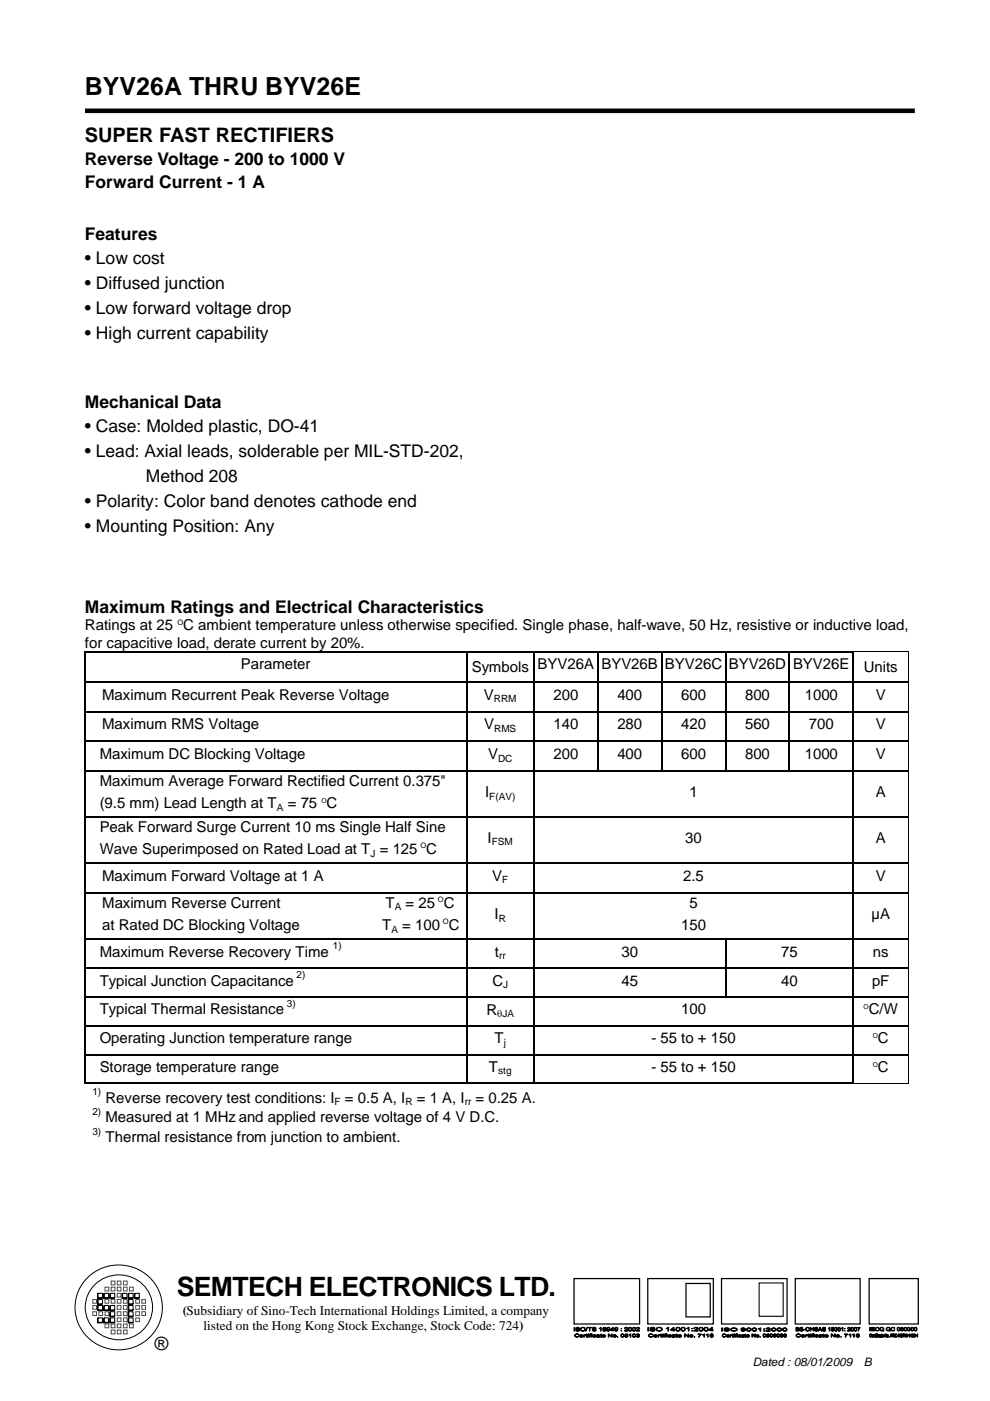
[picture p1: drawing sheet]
<svg xmlns="http://www.w3.org/2000/svg" width="210mm" height="297mm" viewBox="0 0 210 297" stroke-linecap="round" stroke-linejoin="round" font-family="sans-serif">
<defs><g id="words">
<text font-size="5.7" x="37.5" y="274.8">SEMTECH ELECTRONICS LTD.</text>
<text font-size="5.3" x="18" y="20.1">BYV26A THRU BYV26E</text>
<text font-size="4.2" x="18" y="30.2">SUPER FAST RECTIFIERS</text>
<text font-size="3.9" x="32.9" y="286.2">®</text>
<g font-size="3.7">
<text x="18" y="35.1">Reverse Voltage - 200 to 1000 V</text>
<text x="18" y="39.9">Forward Current - 1 A</text>
<text x="18" y="50.8">Features</text>
<text x="18" y="56.1">• Low cost</text>
<text x="18" y="61.4">• Diffused junction</text>
<text x="18" y="66.7">• Low forward voltage drop</text>
<text x="18" y="71.9">• High current capability</text>
<text x="18" y="86.4">Mechanical Data</text>
<text x="18" y="91.7">• Case: Molded plastic, DO-41</text>
<text x="18" y="97">• Lead: Axial leads, solderable per MIL-STD-202,</text>
<text x="18" y="107.6">• Polarity: Color band denotes cathode end</text>
<text x="30.9" y="102.3">Method 208</text>
<text x="18" y="112.9">• Mounting Position: Any</text>
<text x="18" y="129.9">Maximum Ratings and Electrical Characteristics</text>
</g>
<g font-size="3.2">
<text x="18" y="137.3">for capacitive load, derate current by 20%.</text>
<text x="18" y="133.7">Ratings at 25 C ambient temperature unless otherwise specified. Single phase, half-wave, 50 Hz, resistive or inductive load,</text>
<text x="51.1" y="141.9">Parameter</text>
<text x="100.1" y="142.5">Symbols</text>
<text x="114" y="141.9">BYV26A BYV26B BYV26C BYV26D BYV26E</text>
<text x="183.2" y="142.5">Units</text>
<text x="21.7" y="148.3">Maximum Recurrent Peak Reverse Voltage</text>
<text x="102.6" y="148.3">V</text>
<text x="117.4" y="148.3">200</text>
<text x="130.9" y="148.3">400</text>
<text x="144.5" y="148.3">600</text>
<text x="158" y="148.3">800</text>
<text x="170.7" y="148.3">1000</text>
<text x="185.7" y="148.3">V</text>
<text x="21.7" y="154.6">Maximum RMS Voltage</text>
<text x="102.7" y="154.6">V</text>
<text x="117.4" y="154.6">140</text>
<text x="130.9" y="154.6">280</text>
<text x="144.5" y="154.6">420</text>
<text x="158" y="154.6">560</text>
<text x="171.6" y="154.6">700</text>
<text x="185.7" y="154.6">V</text>
<text x="21.1" y="161">Maximum DC Blocking Voltage</text>
<text x="103.5" y="161">V</text>
<text x="117.4" y="161">200</text>
<text x="130.9" y="161">400</text>
<text x="144.5" y="161">600</text>
<text x="158" y="161">800</text>
<text x="170.7" y="161">1000</text>
<text x="185.7" y="161">V</text>
<text x="21.1" y="166.6">Maximum Average Forward Rectified Current 0.375&quot;</text>
<text x="21.1" y="171.4">(9.5 mm) Lead Length at T</text>
<text x="61" y="171.4">= 75 C</text>
<text x="102.9" y="169">I</text>
<text x="146.2" y="169">1</text>
<text x="185.7" y="169">A</text>
<text x="21.1" y="176.4">Peak Forward Surge Current 10 ms Single Half Sine</text>
<text x="103.4" y="178.7">I</text>
<text x="145.4" y="178.7">30</text>
<text x="185.7" y="178.7">A</text>
<text x="21.1" y="181.1">Wave Superimposed on Rated Load at T = 125 C</text>
<text x="21.7" y="186.8">Maximum Forward Voltage at 1 A</text>
<text x="104.4" y="186.8">V</text>
<text x="144.9" y="186.8">2.5</text>
<text x="185.7" y="186.8">V</text>
<text x="21.7" y="192.5">Maximum Reverse Current</text>
<text x="21.7" y="197.2">at Rated DC Blocking Voltage</text>
<text x="81.1" y="197.2">T</text>
<text x="81.8" y="192.5">T</text>
<text x="85.3" y="197.2">= 100 C</text>
<text x="86" y="192.5">= 25 C</text>
<text x="104.9" y="194.9">I</text>
<text x="144.5" y="197.2">150</text>
<text x="146.2" y="192.5">5</text>
<text x="184.8" y="194.9">µA</text>
<text x="21.1" y="202.8">Maximum Reverse Recovery Time</text>
<text x="105" y="202.8">t</text>
<text x="131.8" y="202.8">30</text>
<text x="165.7" y="202.8">75</text>
<text x="185.1" y="202.8">ns</text>
<text x="21.1" y="209">Typical Junction Capacitance</text>
<text x="104.4" y="209">C</text>
<text x="131.8" y="209">45</text>
<text x="165.7" y="209">40</text>
<text x="185" y="209">pF</text>
<text x="21.1" y="215.1">Typical Thermal Resistance</text>
<text x="103.2" y="215.2">R</text>
<text x="144.5" y="215.1">100</text>
<text x="184.3" y="215.1">C/W</text>
<text x="21.1" y="221.2">Operating Junction temperature range</text>
<text x="104.9" y="221.2">T</text>
<text x="138.2" y="221.2">- 55 to + 150</text>
<text x="186.2" y="221.2">C</text>
<text x="21.1" y="227.3">Storage temperature range</text>
<text x="103.7" y="227.3">T</text>
<text x="138.2" y="227.3">- 55 to + 150</text>
<text x="186.2" y="227.3">C</text>
<text x="22.4" y="233.8">Reverse recovery test conditions: I = 0.5 A, I</text>
<text x="88.4" y="233.8">= 1 A, I</text>
<text x="100.9" y="233.8">= 0.25 A.</text>
<text x="22.4" y="237.9">Measured at 1 MHz and applied reverse voltage of 4 V D.C.</text>
<text x="22.4" y="242.1">Thermal resistance from junction to ambient.</text>
</g>
<g font-size="2.8">
<text x="38.8" y="278.7">(Subsidiary of Sino-Tech International Holdings Limited, a company</text>
<text x="43.2" y="282.1">listed on the Hong Kong Stock Exchange, Stock Code: 724)</text>
</g>
<g font-size="2.5">
<text x="159.7" y="289.6">Dated : 08/01/2009</text>
<text x="183.2" y="289.6">B</text>
</g>
<g font-size="2.1">
<text x="104.8" y="148.8">RRM</text>
<text x="104.8" y="155.2">RMS</text>
<text x="105.6" y="161.5">DC</text>
<text x="58.7" y="171.9">A</text>
<text x="103.8" y="169.5">F(AV)</text>
<text x="104.3" y="179.3">FSM</text>
<text x="78.6" y="181.6">J</text>
<text x="106.5" y="187.3">F</text>
<text x="83" y="197.7">A</text>
<text x="83.7" y="193">A</text>
<text x="105.8" y="195.4">R</text>
<text x="70.6" y="201.3">1)</text>
<text x="105.9" y="203.4">rr</text>
<text x="62.9" y="207.4">2)</text>
<text x="106.7" y="209.5">J</text>
<text x="60.8" y="213.5">3)</text>
<text x="105.5" y="215.7">θJA</text>
<text x="106.8" y="221.7">j</text>
<text x="105.7" y="227.8">stg</text>
<text x="19.6" y="232.2">1)</text>
<text x="19.6" y="236.3">2)</text>
<text x="71" y="234.3">F</text>
<text x="86" y="234.3">R</text>
<text x="98.6" y="234.3">rr</text>
<text x="19.6" y="240.5">3)</text>
</g>
<g font-size="1.6">
<text x="37.7" y="132.4">O</text>
<text x="89.2" y="179.9">O</text>
<text x="92.9" y="191.2">O</text>
<text x="93.9" y="196">O</text>
</g>
<g font-size="1.4">
<text x="68.2" y="170.3">O</text>
<text x="183.2" y="214">O</text>
<text x="185.1" y="220.1">O</text>
<text x="185.1" y="226.2">O</text>
</g>
</g></defs>
<path d="M18.6 270.8a9.2 9.2 0 0 1 11.1-1.5 9.2 9.2 0 0 1 4.4 10.3 9.3 9.3 0 0 1-10.7 6.4 9.3 9.3 0 0 1-7.4-10 8.9 8.9 0 0 1 2.6-5.2zM19.8 272.7a7.1 7.1 0 0 1 8.7-1.6 7.1 7.1 0 0 1 3.6 8.1 7.2 7.2 0 0 1-8.3 4.7 7.2 7.2 0 0 1-5.6-7.7 6.7 6.7 0 0 1 1.6-3.5z" fill="none" stroke="#000" stroke-width=".21"/>
<path d="M24.9 272.9h.8v.8h-.8z" fill="#fff"/>
<path d="M24.9 272.9h.8v.8h-.8z" fill="none" stroke="#4d4d4d" stroke-width=".21"/>
<path d="M24.9 274.2h.8v.8h-.8z" fill="#fff"/>
<path d="M24.9 274.2h.8v.8h-.8z" fill="none" stroke="#4d4d4d" stroke-width=".21"/>
<path d="M24.9 279.4h.8v.8h-.8z" fill="#fff"/>
<path d="M24.9 279.4h.8v.8h-.8z" fill="none" stroke="#4d4d4d" stroke-width=".21"/>
<path d="M24.9 276.8h.8v.8h-.8z" fill="#fff"/>
<path d="M24.9 276.8h.8v.8h-.8z" fill="none" stroke="#4d4d4d" stroke-width=".21"/>
<path d="M24.9 282h.8v.8h-.8z" fill="#fff"/>
<path d="M24.9 282h.8v.8h-.8z" fill="none" stroke="#4d4d4d" stroke-width=".21"/>
<path d="M24.9 275.5h.8v.8h-.8z" fill="#fff"/>
<path d="M24.9 275.5h.8v.8h-.8z" fill="none" stroke="#4d4d4d" stroke-width=".21"/>
<path d="M24.9 278.1h.8v.8h-.8z" fill="#fff"/>
<path d="M24.9 278.1h.8v.8h-.8z" fill="none" stroke="#4d4d4d" stroke-width=".21"/>
<path d="M24.9 280.7h.8v.8h-.8z" fill="#fff"/>
<path d="M24.9 280.7h.8v.8h-.8z" fill="none" stroke="#4d4d4d" stroke-width=".21"/>
<path d="M23.6 271.6h.8v.8h-.8z" fill="#fff"/>
<path d="M23.6 271.6h.8v.8h-.8z" fill="none" stroke="#4d4d4d" stroke-width=".21"/>
<path d="M26.2 272.9h.8v.8h-.8z" fill="#fff"/>
<path d="M26.2 272.9h.8v.8h-.8z" fill="none" stroke="#4d4d4d" stroke-width=".21"/>
<path d="M27.5 272.9h.8v.8h-.8z" fill="#fff"/>
<path d="M27.5 272.9h.8v.8h-.8z" fill="none" stroke="#4d4d4d" stroke-width=".21"/>
<path d="M26.2 271.6h.8v.8h-.8z" fill="#fff"/>
<path d="M26.2 271.6h.8v.8h-.8z" fill="none" stroke="#4d4d4d" stroke-width=".21"/>
<path d="M24.9 271.6h.8v.8h-.8z" fill="#fff"/>
<path d="M24.9 271.6h.8v.8h-.8z" fill="none" stroke="#4d4d4d" stroke-width=".21"/>
<path d="M23.6 272.9h.8v.8h-.8z" fill="#fff"/>
<path d="M23.6 272.9h.8v.8h-.8z" fill="none" stroke="#4d4d4d" stroke-width=".21"/>
<path d="M22.3 272.9h.8v.8h-.8z" fill="#fff"/>
<path d="M22.3 272.9h.8v.8h-.8z" fill="none" stroke="#4d4d4d" stroke-width=".21"/>
<path d="M26.2 275.5h.8v.8h-.8z" fill="#fff"/>
<path d="M26.2 275.5h.8v.8h-.8z" fill="none" stroke="#4d4d4d" stroke-width=".21"/>
<path d="M26.2 276.8h.8v.8h-.8z" fill="#fff"/>
<path d="M26.2 276.8h.8v.8h-.8z" fill="none" stroke="#4d4d4d" stroke-width=".21"/>
<path d="M26.2 278.1h.8v.8h-.8z" fill="#fff"/>
<path d="M26.2 278.1h.8v.8h-.8z" fill="none" stroke="#4d4d4d" stroke-width=".21"/>
<path d="M26.2 279.4h.8v.8h-.8z" fill="#fff"/>
<path d="M26.2 279.4h.8v.8h-.8z" fill="none" stroke="#4d4d4d" stroke-width=".21"/>
<path d="M26.2 280.7h.8v.8h-.8z" fill="#fff"/>
<path d="M26.2 280.7h.8v.8h-.8z" fill="none" stroke="#4d4d4d" stroke-width=".21"/>
<path d="M26.2 282h.8v.8h-.8z" fill="#fff"/>
<path d="M26.2 282h.8v.8h-.8z" fill="none" stroke="#4d4d4d" stroke-width=".21"/>
<path d="M23.6 282h.8v.8h-.8z" fill="#fff"/>
<path d="M23.6 282h.8v.8h-.8z" fill="none" stroke="#4d4d4d" stroke-width=".21"/>
<path d="M23.6 275.5h.8v.8h-.8z" fill="#fff"/>
<path d="M23.6 275.5h.8v.8h-.8z" fill="none" stroke="#4d4d4d" stroke-width=".21"/>
<path d="M23.6 280.7h.8v.8h-.8z" fill="#fff"/>
<path d="M23.6 280.7h.8v.8h-.8z" fill="none" stroke="#4d4d4d" stroke-width=".21"/>
<path d="M22.3 275.5h.8v.8h-.8z" fill="#fff"/>
<path d="M22.3 275.5h.8v.8h-.8z" fill="none" stroke="#4d4d4d" stroke-width=".21"/>
<path d="M19.7 275.5h.8v.8h-.8z" fill="#fff"/>
<path d="M19.7 275.5h.8v.8h-.8z" fill="none" stroke="#4d4d4d" stroke-width=".21"/>
<path d="M19.7 276.8h.8v.8h-.8z" fill="#fff"/>
<path d="M19.7 276.8h.8v.8h-.8z" fill="none" stroke="#4d4d4d" stroke-width=".21"/>
<path d="M19.7 278.1h.8v.8h-.8z" fill="#fff"/>
<path d="M19.7 278.1h.8v.8h-.8z" fill="none" stroke="#4d4d4d" stroke-width=".21"/>
<path d="M21 278.1h.8v.8h-.8z" fill="#fff"/>
<path d="M21 278.1h.8v.8h-.8z" fill="none" stroke="#4d4d4d" stroke-width=".21"/>
<path d="M22.3 278.1h.8v.8h-.8z" fill="#fff"/>
<path d="M22.3 278.1h.8v.8h-.8z" fill="none" stroke="#4d4d4d" stroke-width=".21"/>
<path d="M22.3 280.7h.8v.8h-.8z" fill="#fff"/>
<path d="M22.3 280.7h.8v.8h-.8z" fill="none" stroke="#4d4d4d" stroke-width=".21"/>
<path d="M27.5 280.7h.8v.8h-.8z" fill="#fff"/>
<path d="M27.5 280.7h.8v.8h-.8z" fill="none" stroke="#4d4d4d" stroke-width=".21"/>
<path d="M28.8 275.5h.8v.8h-.8z" fill="#fff"/>
<path d="M28.8 275.5h.8v.8h-.8z" fill="none" stroke="#4d4d4d" stroke-width=".21"/>
<path d="M28.8 276.8h.8v.8h-.8z" fill="#fff"/>
<path d="M28.8 276.8h.8v.8h-.8z" fill="none" stroke="#4d4d4d" stroke-width=".21"/>
<path d="M28.8 278.1h.8v.8h-.8z" fill="#fff"/>
<path d="M28.8 278.1h.8v.8h-.8z" fill="none" stroke="#4d4d4d" stroke-width=".21"/>
<path d="M28.8 279.4h.8v.8h-.8z" fill="#fff"/>
<path d="M28.8 279.4h.8v.8h-.8z" fill="none" stroke="#4d4d4d" stroke-width=".21"/>
<path d="M30.1 275.5h.8v.8h-.8z" fill="#fff"/>
<path d="M30.1 275.5h.8v.8h-.8z" fill="none" stroke="#4d4d4d" stroke-width=".21"/>
<path d="M30.1 276.8h.8v.8h-.8z" fill="#fff"/>
<path d="M30.1 276.8h.8v.8h-.8z" fill="none" stroke="#4d4d4d" stroke-width=".21"/>
<path d="M30.1 278.1h.8v.8h-.8z" fill="#fff"/>
<path d="M30.1 278.1h.8v.8h-.8z" fill="none" stroke="#4d4d4d" stroke-width=".21"/>
<g fill="#fff">
<path d="M23.3 275.3l.1-.2h.9l-.1 .2z"/>
<path d="M23.3 274.3l.1-.1h.9v.9l-.1 .2h-.9z" fill-rule="evenodd"/>
</g>
<path d="M23.3 274.3l.1-.1v.9l-.1 .2z" fill="#cdcdcd"/>
<path d="M23.3 274.3l.1-.1h.9v.9l-.1 .2h-.9zM23.4 274.2v.9M24.3 275.1h-.9l-.1 .2" fill="none" stroke="#000" stroke-width=".21"/>
<g fill="#fff">
<path d="M22 275.3l.1-.2h.9l-.1 .2z"/>
<path d="M22 274.3l.1-.1h.9v.9l-.1 .2h-.9z" fill-rule="evenodd"/>
</g>
<path d="M22 274.3l.1-.1v.9l-.1 .2z" fill="#cdcdcd"/>
<path d="M22 274.3l.1-.1h.9v.9l-.1 .2h-.9zM22.1 274.2v.9M23 275.1h-.9l-.1 .2" fill="none" stroke="#000" stroke-width=".21"/>
<g fill="#fff">
<path d="M20.7 275.3l.1-.2h.9l-.1 .2z"/>
<path d="M20.8 274.2h.9v.9l-.1 .2h-.9v-1z" fill-rule="evenodd"/>
</g>
<path d="M20.8 274.2v.9l-.1 .2v-1z" fill="#cdcdcd"/>
<path d="M20.8 274.2h.9v.9l-.1 .2h-.9v-1zM20.8 274.2v.9M21.7 275.1h-.9l-.1 .2" fill="none" stroke="#000" stroke-width=".21"/>
<g fill="#fff">
<path d="M20.8 276.4h.9l-.1 .2h-.9z"/>
<path d="M20.7 275.7l.1-.2h.9v.9l-.1 .2h-.9z" fill-rule="evenodd"/>
</g>
<path d="M20.7 275.7l.1-.2v.9l-.1 .2z" fill="#cdcdcd"/>
<path d="M20.7 275.7l.1-.2h.9v.9l-.1 .2h-.9zM20.8 275.5v.9M21.7 276.4h-.9l-.1 .2" fill="none" stroke="#000" stroke-width=".21"/>
<g fill="#fff">
<path d="M20.7 277.9l.1-.2h.9l-.1 .2z"/>
<path d="M20.8 276.8h.9v.9l-.1 .2h-.9v-1z" fill-rule="evenodd"/>
</g>
<path d="M20.8 276.8v.9l-.1 .2v-1z" fill="#cdcdcd"/>
<path d="M20.8 276.8h.9v.9l-.1 .2h-.9v-1zM20.8 276.8v.9M21.7 277.7h-.9l-.1 .2" fill="none" stroke="#000" stroke-width=".21"/>
<g fill="#fff">
<path d="M22 277.9l.1-.2h.9l-.1 .2z"/>
<path d="M22 276.9l.1-.1h.9v.9l-.1 .2h-.9z" fill-rule="evenodd"/>
</g>
<path d="M22 276.9l.1-.1v.9l-.1 .2z" fill="#cdcdcd"/>
<path d="M22 276.9l.1-.1h.9v.9l-.1 .2h-.9zM22.1 276.8v.9M23 277.7h-.9l-.1 .2" fill="none" stroke="#000" stroke-width=".21"/>
<g fill="#fff">
<path d="M23.3 277.9l.1-.2h.9l-.1 .2z"/>
<path d="M23.4 276.8h.9v.9l-.1 .2h-.9v-1z" fill-rule="evenodd"/>
</g>
<path d="M23.4 276.8v.9l-.1 .2v-1z" fill="#cdcdcd"/>
<path d="M23.4 276.8h.9v.9l-.1 .2h-.9v-1zM23.4 276.8v.9M24.3 277.7h-.9l-.1 .2" fill="none" stroke="#000" stroke-width=".21"/>
<g fill="#fff">
<path d="M23.4 279h.9l-.1 .2h-.9z"/>
<path d="M23.3 278.2l.1-.1h.9v.9l-.1 .2h-.9z" fill-rule="evenodd"/>
</g>
<path d="M23.3 278.2l.1-.1v.9l-.1 .2z" fill="#cdcdcd"/>
<path d="M23.3 278.2l.1-.1h.9v.9l-.1 .2h-.9zM23.4 278.1v.9M24.3 279h-.9l-.1 .2" fill="none" stroke="#000" stroke-width=".21"/>
<g fill="#fff">
<path d="M23.3 280.5l.1-.1h.9l-.1 .1z"/>
<path d="M23.3 279.5l.1-.1h.9v1l-.1 .1h-.9z" fill-rule="evenodd"/>
</g>
<path d="M23.3 279.5l.1-.1v1l-.1 .1z" fill="#cdcdcd"/>
<path d="M23.3 279.5l.1-.1h.9v1l-.1 .1h-.9zM23.4 279.4v1M24.3 280.4h-.9l-.1 .1" fill="none" stroke="#000" stroke-width=".21"/>
<g fill="#fff">
<path d="M22 280.5l.1-.1h.9l-.1 .1z"/>
<path d="M22 279.5l.1-.1h.9v1l-.1 .1h-.9z" fill-rule="evenodd"/>
</g>
<path d="M22 279.5l.1-.1v1l-.1 .1z" fill="#cdcdcd"/>
<path d="M22 279.5l.1-.1h.9v1l-.1 .1h-.9zM22.1 279.4v1M23 280.4h-.9l-.1 .1" fill="none" stroke="#000" stroke-width=".21"/>
<g fill="#fff">
<path d="M20.7 280.5l.1-.1h.9l-.1 .1z"/>
<path d="M20.7 279.5l.1-.1h.9v1l-.1 .1h-.9z" fill-rule="evenodd"/>
</g>
<path d="M20.7 279.5l.1-.1v1l-.1 .1z" fill="#cdcdcd"/>
<path d="M20.7 279.5l.1-.1h.9v1l-.1 .1h-.9zM20.8 279.4v1M21.7 280.4h-.9l-.1 .1" fill="none" stroke="#000" stroke-width=".21"/>
<g fill="#fff">
<path d="M25.9 275.3l.1-.2h.9l-.1 .2z"/>
<path d="M25.9 274.3l.1-.1h.9v.9l-.1 .2h-.9z" fill-rule="evenodd"/>
</g>
<path d="M25.9 274.3l.1-.1v.9l-.1 .2z" fill="#cdcdcd"/>
<path d="M25.9 274.3l.1-.1h.9v.9l-.1 .2h-.9zM26 274.2v.9M26.9 275.1h-.9l-.1 .2" fill="none" stroke="#000" stroke-width=".21"/>
<g fill="#fff">
<path d="M27.2 275.3l.1-.2h.9l-.1 .2z"/>
<path d="M27.3 274.2h.9v.9l-.1 .2h-.9v-1z" fill-rule="evenodd"/>
</g>
<path d="M27.3 274.2v.9l-.1 .2v-1z" fill="#cdcdcd"/>
<path d="M27.3 274.2h.9v.9l-.1 .2h-.9v-1zM27.3 274.2v.9M28.2 275.1h-.9l-.1 .2" fill="none" stroke="#000" stroke-width=".21"/>
<g fill="#fff">
<path d="M27.3 276.4h.9l-.1 .2h-.9z"/>
<path d="M27.2 275.7l.1-.2h.9v.9l-.1 .2h-.9z" fill-rule="evenodd"/>
</g>
<path d="M27.2 275.7l.1-.2v.9l-.1 .2z" fill="#cdcdcd"/>
<path d="M27.2 275.7l.1-.2h.9v.9l-.1 .2h-.9zM27.3 275.5v.9M28.2 276.4h-.9l-.1 .2" fill="none" stroke="#000" stroke-width=".21"/>
<g fill="#fff">
<path d="M27.2 277.9l.1-.2h.9l-.1 .2z"/>
<path d="M27.3 276.8h.9v.9l-.1 .2h-.9v-1z" fill-rule="evenodd"/>
</g>
<path d="M27.3 276.8v.9l-.1 .2v-1z" fill="#cdcdcd"/>
<path d="M27.3 276.8h.9v.9l-.1 .2h-.9v-1zM27.3 276.8v.9M28.2 277.7h-.9l-.1 .2" fill="none" stroke="#000" stroke-width=".21"/>
<g fill="#fff">
<path d="M27.3 279h.9l-.1 .2h-.9z"/>
<path d="M27.2 278.2l.1-.1h.9v.9l-.1 .2h-.9z" fill-rule="evenodd"/>
</g>
<path d="M27.2 278.2l.1-.1v.9l-.1 .2z" fill="#cdcdcd"/>
<path d="M27.2 278.2l.1-.1h.9v.9l-.1 .2h-.9zM27.3 278.1v.9M28.2 279h-.9l-.1 .2" fill="none" stroke="#000" stroke-width=".21"/>
<g fill="#fff">
<path d="M27.2 280.5l.1-.1h.9l-.1 .1z"/>
<path d="M27.2 279.5l.1-.1h.9v1l-.1 .1h-.9z" fill-rule="evenodd"/>
</g>
<path d="M27.2 279.5l.1-.1v1l-.1 .1z" fill="#cdcdcd"/>
<path d="M27.2 279.5l.1-.1h.9v1l-.1 .1h-.9zM27.3 279.4v1M28.2 280.4h-.9l-.1 .1" fill="none" stroke="#000" stroke-width=".21"/>
<g fill="#fff">
<path d="M28.5 275.3l.1-.2h.9l-.1 .2z"/>
<path d="M28.6 274.2h.9v.9l-.1 .2h-.9v-1z" fill-rule="evenodd"/>
</g>
<path d="M28.6 274.2v.9l-.1 .2v-1z" fill="#cdcdcd"/>
<path d="M28.6 274.2h.9v.9l-.1 .2h-.9v-1zM28.6 274.2v.9M29.5 275.1h-.9l-.1 .2" fill="none" stroke="#000" stroke-width=".21"/>
<path d="M32.9 282.6h4.2v5.7h-4.2z" fill="#fff"/>
<g fill="#000">
<path d="M121.8 281.4h.1v.8h-.1z" fill-rule="evenodd"/>
<path d="M122.2 281.5a.48 .48 0 0 1 .7 .1l-.5-.1-.1 .1 .1 .1a.37 .37 0 0 1 .4 .1 .37 .37 0 0 1 .1 .3 .55 .55 0 0 1-.8-.1l.6 .1 .1-.2h-.2a.34 .34 0 0 1-.4-.4z" fill-rule="evenodd"/>
<path d="M121.9 283a.64 .64 0 0 1 .9 0h-.1a.37 .37 0 0 0-.4-.1 .37 .37 0 0 0-.2 .4l.3 .1 .4-.1a.47 .47 0 0 1-.6 .2 .47 .47 0 0 1-.3-.5z" fill-rule="evenodd"/>
<path d="M123.1 281.8a.5 .5 0 0 1 1 0 .5 .5 0 0 1-1 0zM123.3 281.8a.35 .35 0 0 0 .7 0 .35 .35 0 0 0-.7 0z" fill-rule="evenodd"/>
<path d="M123 283.1h.6v.2h-.5v.1h.5a.33 .33 0 0 1-.4 .1 .33 .33 0 0 1-.2-.4zM123.1 283.1l.4 .1-.2-.1z" fill-rule="evenodd"/>
<path d="M123.8 283h.4l-.2 .1-.1 .4h-.1z" fill-rule="evenodd"/>
<path d="M124.5 281.4l-.3 .8z" fill-rule="evenodd"/>
<path d="M124.3 282.9l.3 .1-.1 .4 .1 .1-.3-.1z" fill-rule="evenodd"/>
<path d="M124.7 282.8l.1 .1zM124.7 283h.1v.5h-.1z" fill-rule="evenodd"/>
<path d="M124.7 281.4h.8l-.4 .1v.7h-.1v-.7z" fill-rule="evenodd"/>
<path d="M124.9 283l.5-.2-.2 .1 .1 .2h-.1v.4h-.1v-.4z" fill-rule="evenodd"/>
<path d="M125.5 282.8l.1 .1zM125.5 283h.1v.5h-.1z" fill-rule="evenodd"/>
<path d="M125.7 281.5h.1a.34 .34 0 0 1 .3-.1 .34 .34 0 0 1 .3 .3l-.5-.2-.1 .1 .1 .1a.37 .37 0 0 1 .4 .1 .37 .37 0 0 1 .1 .3 .55 .55 0 0 1-.8-.1l.6 .1 .1-.1-.2-.1a.34 .34 0 0 1-.4-.4z" fill-rule="evenodd"/>
<path d="M125.8 283.1l.4-.1 .2 .1-.1 .1a.21 .21 0 0 0-.4-.1 .2 .2 0 0 0 .1 .3 .2 .2 0 0 0 .3-.1h.1a.32 .32 0 0 1-.4 .2 .32 .32 0 0 1-.2-.4z" fill-rule="evenodd"/>
<path d="M126.5 283.1a.36 .36 0 0 1 .5-.1 .36 .36 0 0 1 .1 .5h-.6l.1-.3h.4zM126.6 283.3l.2 .1 .2-.1z" fill-rule="evenodd"/>
<path d="M127.1 281.6l.4-.2v.8h-.1v-.6z" fill-rule="evenodd"/>
<path d="M127.4 282.9l.2 .1-.1 .4 .2 .1-.3-.1z" fill-rule="evenodd"/>
<path d="M127.8 283.1h.6v.2h-.6l.1 .1h.5a.34 .34 0 0 1-.4 .1 .34 .34 0 0 1-.2-.4zM127.9 283.1l.4 .1-.1-.1z" fill-rule="evenodd"/>
<path d="M128 281.5l.3-.1 .2 .2-.4-.1-.1 .3a.31 .31 0 0 1 .4-.1 .31 .31 0 0 1 .1 .4 .31 .31 0 0 1-.4 .1l-.2-.2zM128 282a.2 .2 0 0 0 .4 0 .2 .2 0 0 0-.4 0z" fill-rule="evenodd"/>
<path d="M128.8 281.5a.39 .39 0 0 1 .5 .1 .39 .39 0 0 1 0 .5 .39 .39 0 0 1-.6-.1h.1a.26 .26 0 0 0 .3 .1 .26 .26 0 0 0 .2-.2 .3 .3 0 0 1-.5 0 .3 .3 0 0 1 0-.4zM128.8 281.7a.2 .2 0 0 0 .4 0 .2 .2 0 0 0-.4 0z" fill-rule="evenodd"/>
<path d="M129 282.8l.7 .6v-.6h.1v.7l-.7-.5v.5h-.1z" fill-rule="evenodd"/>
<path d="M130 281.4l.1 .5h.1l-.1 .3-.2-.2h-.4zM129.9 281.6l-.3 .3h.3z" fill-rule="evenodd"/>
<path d="M130.1 283.1a.3 .3 0 0 1 .5-.1 .3 .3 0 0 1-.1 .5l-.5-.1zM130.1 283.2a.25 .25 0 0 0 .5 0 .25 .25 0 0 0-.5 0z" fill-rule="evenodd"/>
<path d="M130.5 281.5a.39 .39 0 0 1 .5 .1 .39 .39 0 0 1-.1 .5 .39 .39 0 0 1-.5-.1h.1a.26 .26 0 0 0 .3 .1 .26 .26 0 0 0 .1-.2 .3 .3 0 0 1-.4 0 .3 .3 0 0 1 0-.4zM130.5 281.7a.2 .2 0 0 0 .4 0 .2 .2 0 0 0-.4 0z" fill-rule="evenodd"/>
<path d="M130.9 283.4l.2 .1z" fill-rule="evenodd"/>
<path d="M131.7 283.2a.35 .35 0 0 1 .7 0 .35 .35 0 0 1-.7 0zM131.8 283.2a.26 .26 0 0 0 .5 0 .26 .26 0 0 0-.5 0z" fill-rule="evenodd"/>
<path d="M131.7 281.6l.1 .1zM131.7 282.1l.1 .1z" fill-rule="evenodd"/>
<path d="M132.6 282.8h.5l-.4 .1v.2a.26 .26 0 0 1 .4 0 .26 .26 0 0 1-.1 .4l-.5-.2 .2 .1a.19 .19 0 0 0 .2 .1 .19 .19 0 0 0 .1-.3 .19 .19 0 0 0-.2-.1l-.3 .1z" fill-rule="evenodd"/>
<path d="M132.6 281.5a.3 .3 0 0 1 .4-.1 .3 .3 0 0 1 .1 .4l-.5 .3 .5 .1h-.7l.1-.1a.44 .44 0 0 0 .4-.6l-.4 .1z" fill-rule="evenodd"/>
<path d="M133.3 281.8a.4 .4 0 0 1 .8 0 .4 .4 0 0 1-.8 0zM133.5 281.6l.1 .5a.29 .29 0 0 0 .3-.3 .29 .29 0 0 0-.4-.2z" fill-rule="evenodd"/>
<path d="M133.4 283l.4-.2v.7h-.1v-.5z" fill-rule="evenodd"/>
<path d="M134.1 281.8a.4 .4 0 0 1 .8 0 .4 .4 0 0 1-.8 0zM134.3 281.6l.1 .5a.29 .29 0 0 0 .3-.3 .29 .29 0 0 0-.4-.2z" fill-rule="evenodd"/>
<path d="M134.1 283.2a.4 .4 0 0 1 .8 0 .4 .4 0 0 1-.8 0zM134.3 283.2a.26 .26 0 0 0 .5 0 .26 .26 0 0 0-.5 0z" fill-rule="evenodd"/>
<path d="M135 282.9a.27 .27 0 0 1 .4-.1 .27 .27 0 0 1 .1 .3l.1 .1a.35 .35 0 0 1-.3 .3 .35 .35 0 0 1-.3-.2 .26 .26 0 0 0 .3 .2 .26 .26 0 0 0 .2-.3h-.3l.2-.3z" fill-rule="evenodd"/>
<path d="M135 281.6a.32 .32 0 0 1 .4-.2 .32 .32 0 0 1 .2 .4l-.5 .3 .6 .1h-.8l.6-.5a.22 .22 0 0 0-.2-.2 .22 .22 0 0 0-.3 .2z" fill-rule="evenodd"/>
<path d="M137.4 281.4h.2v.8h-.2z" fill-rule="evenodd"/>
<path d="M137.9 281.5a.71 .71 0 0 1 1 .1l-.7-.1-.1 .1 .1 .1a.43 .43 0 0 1 .5 0 .43 .43 0 0 1 .2 .4 .84 .84 0 0 1-1.1-.1l.4 .1h.5l-.2-.2a.42 .42 0 0 1-.6-.4z" fill-rule="evenodd"/>
<path d="M137.6 283a.7 .7 0 0 1 .9 0h-.1a.4 .4 0 0 0-.4-.1 .4 .4 0 0 0-.3 .4l.3 .1 .5-.1a.49 .49 0 0 1-.6 .2 .49 .49 0 0 1-.3-.5z" fill-rule="evenodd"/>
<path d="M139.2 281.7a.78 .78 0 0 1 1.3 .1 .75 .75 0 0 1-1.4 0zM139.5 281.6a.39 .39 0 0 0 .3 .6 .39 .39 0 0 0 .3-.6z" fill-rule="evenodd"/>
<path d="M138.7 283.1a.41 .41 0 0 1 .4-.1 .41 .41 0 0 1 .3 .3h-.6l.2 .1h.4a.41 .41 0 0 1-.4 .1 .41 .41 0 0 1-.3-.4zM138.8 283.1l.5 .1-.3-.1z" fill-rule="evenodd"/>
<path d="M139.6 283h.4l-.3 .1v.4h-.1z" fill-rule="evenodd"/>
<path d="M140.1 282.9l.3 .1-.1 .4 .1 .1-.3-.1-.1-.3z" fill-rule="evenodd"/>
<path d="M140.6 282.8l.1 .1zM140.6 283h.1v.5h-.1z" fill-rule="evenodd"/>
<path d="M140.8 283l.5-.2-.2 .1 .1 .2h-.1v.4h-.2v-.4z" fill-rule="evenodd"/>
<path d="M141.4 282.8l.1 .1zM141.4 283h.1v.5h-.1z" fill-rule="evenodd"/>
<path d="M141.3 281.6l.5-.2v.8h-.2v-.6z" fill-rule="evenodd"/>
<path d="M141.7 283.1l.5-.1 .2 .1-.2 .1a.22 .22 0 0 0-.3-.1 .22 .22 0 0 0 0 .3 .22 .22 0 0 0 .3-.1h.2a.38 .38 0 0 1-.4 .2 .38 .38 0 0 1-.3-.4z" fill-rule="evenodd"/>
<path d="M142.2 281.9l.8-.5v.5l.2 .1-.4 .2v-.2zM142.4 281.9h.4v-.3z" fill-rule="evenodd"/>
<path d="M142.5 283.1a.38 .38 0 0 1 .5-.1 .38 .38 0 0 1 .1 .5h-.2a.23 .23 0 0 1-.3 0 .23 .23 0 0 1-.1-.2l.5-.1zM142.6 283.3l.2 .1 .2-.1z" fill-rule="evenodd"/>
<path d="M143.3 281.8a.45 .45 0 0 1 .9 0 .45 .45 0 0 1-.9 0zM143.5 281.8a.35 .35 0 0 0 .7 0 .35 .35 0 0 0-.7 0z" fill-rule="evenodd"/>
<path d="M143.4 282.9l.3 .1-.1 .1v.3l.1 .1-.3-.1z" fill-rule="evenodd"/>
<path d="M143.8 283.1a.41 .41 0 0 1 .4-.1 .41 .41 0 0 1 .3 .3h-.6l.3 .1h.3a.41 .41 0 0 1-.4 .1 .41 .41 0 0 1-.3-.4zM143.9 283.1l.5 .1-.2-.1z" fill-rule="evenodd"/>
<path d="M144.4 281.8a.45 .45 0 0 1 .9 0 .45 .45 0 0 1-.9 0zM144.6 281.8a.32 .32 0 0 0 .6 0 .32 .32 0 0 0-.6 0z" fill-rule="evenodd"/>
<path d="M145.2 282.8l.7 .6v-.6h.2v.7l-.8-.5v.5h-.1z" fill-rule="evenodd"/>
<path d="M145.6 281.6l.6-.2v.8h-.2v-.6z" fill-rule="evenodd"/>
<path d="M146.3 283.1a.34 .34 0 0 1 .5-.1 .34 .34 0 0 1 .1 .4h-.6zM146.4 283.2a.23 .23 0 0 0 .4 0 .23 .23 0 0 0-.4 0z" fill-rule="evenodd"/>
<path d="M146.7 281.6l.2 .1zM146.7 282.1l.2 .1z" fill-rule="evenodd"/>
<path d="M147.2 283.4l.2 .1z" fill-rule="evenodd"/>
<path d="M147.2 281.6a.41 .41 0 0 1 .5-.2 .41 .41 0 0 1 .3 .4l-.6 .3 .6 .1h-.9l.8-.5a.34 .34 0 0 0-.3-.2 .34 .34 0 0 0-.4 .2z" fill-rule="evenodd"/>
<path d="M148 282.8l.8 .1-.5 .6h-.1l.4-.6z" fill-rule="evenodd"/>
<path d="M148.2 281.8a.45 .45 0 0 1 .9 0 .45 .45 0 0 1-.9 0zM148.4 281.8a.32 .32 0 0 0 .6 0 .32 .32 0 0 0-.6 0z" fill-rule="evenodd"/>
<path d="M149.3 281.8a.45 .45 0 0 1 .9 0 .45 .45 0 0 1-.9 0zM149.5 281.8a.32 .32 0 0 0 .6 0 .32 .32 0 0 0-.6 0z" fill-rule="evenodd"/>
<path d="M149 283l.4-.2v.7h-.1v-.5z" fill-rule="evenodd"/>
<path d="M149.8 283l.4-.2v.7h-.1v-.5z" fill-rule="evenodd"/>
<path d="M150.3 281.9l.8-.5v.5l.2 .1-.4 .2v-.2zM150.5 281.9h.4v-.3z" fill-rule="evenodd"/>
<path d="M150.7 282.9l.4-.1 .2 .2h-.1a.25 .25 0 0 0-.3-.1 .25 .25 0 0 0-.2 .2 .32 .32 0 0 1 .4 0 .32 .32 0 0 1 .2 .3 .39 .39 0 0 1-.6 0 .39 .39 0 0 1 0-.5zM150.7 283.3a.2 .2 0 0 0 .4 0 .2 .2 0 0 0-.4 0z" fill-rule="evenodd"/>
<path d="M153 281.5h.2v.7h-.2z" fill-rule="evenodd"/>
<path d="M153.6 281.6l.7-.1 .4 .2h-.9l.1 .1a.56 .56 0 0 1 .8 .3l-.7 .1-.5-.2 1 .1-.2-.2a.42 .42 0 0 1-.7-.3z" fill-rule="evenodd"/>
<path d="M153.2 283a.51 .51 0 0 1 .8 0h-.1a.32 .32 0 0 0-.4-.1 .32 .32 0 0 0-.1 .5l.6-.1a.42 .42 0 0 1-.5 .2 .42 .42 0 0 1-.3-.5z" fill-rule="evenodd"/>
<path d="M154.2 283.1h.5v.2h-.5l.1 .1h.4a.3 .3 0 0 1-.4 .1 .3 .3 0 0 1-.1-.4zM154.3 283.1l-.1 .1h.4z" fill-rule="evenodd"/>
<path d="M154.9 283h.3l-.2 .1v.4z" fill-rule="evenodd"/>
<path d="M155 281.7a.99 .99 0 0 1 1.4 .2 .92 .92 0 0 1-1.5 0zM155.2 281.8a.5 .5 0 0 0 .5 .4 .5 .5 0 0 0 .5-.4 .72 .72 0 0 0-1 0z" fill-rule="evenodd"/>
<path d="M155.3 282.9l.3 .1-.2 .4 .2 .1-.3-.1z" fill-rule="evenodd"/>
<path d="M155.7 282.8l.1 .1zM155.7 283l.1 .5z" fill-rule="evenodd"/>
<path d="M156 282.8h.3l-.2 .2h.1l-.1 .1v.4l-.2-.4z" fill-rule="evenodd"/>
<path d="M156.3 282.8l.1 .1zM156.3 283h.1v.5h-.1z" fill-rule="evenodd"/>
<path d="M156.7 283.1l.3-.1 .2 .1-.1 .1a.19 .19 0 0 0-.3-.1 .19 .19 0 0 0 0 .3 .19 .19 0 0 0 .3-.1 .27 .27 0 0 1-.3 .2 .27 .27 0 0 1-.2-.2z" fill-rule="evenodd"/>
<path d="M157.2 281.7a.51 .51 0 0 1 .6-.2 .51 .51 0 0 1 .3 .6 .7 .7 0 0 1-.9 0h.2a.35 .35 0 0 0 .3 .1 .35 .35 0 0 0 .3-.3 .51 .51 0 0 1-.8-.2zM157.4 281.7a.29 .29 0 0 0 .2 .2 .29 .29 0 0 0 .3-.2l-.3-.1z" fill-rule="evenodd"/>
<path d="M157.3 283.1a.31 .31 0 0 1 .5-.1 .31 .31 0 0 1-.1 .5l-.5-.1 .1-.2h.4zM157.4 283.3l.2 .1 .1-.1z" fill-rule="evenodd"/>
<path d="M158 282.9l.3 .1-.2 .1 .2 .4-.3-.1z" fill-rule="evenodd"/>
<path d="M158.5 281.6a.46 .46 0 0 1 .6-.1 .46 .46 0 0 1 .1 .7 .46 .46 0 0 1-.6 .1 .46 .46 0 0 1-.1-.7zM158.5 281.9a.3 .3 0 0 0 .6 0 .3 .3 0 0 0-.6 0z" fill-rule="evenodd"/>
<path d="M158.4 283.1h.5v.2h-.5l.1 .1h.4a.3 .3 0 0 1-.4 .1 .3 .3 0 0 1-.1-.4zM158.5 283.1l.3 .1-.1-.1z" fill-rule="evenodd"/>
<path d="M159.5 282.8l.6 .6v-.6h.1v.7l-.6-.5v.5h-.1z" fill-rule="evenodd"/>
<path d="M159.6 281.6a.46 .46 0 0 1 .6-.1 .46 .46 0 0 1 .2 .7 .46 .46 0 0 1-.7 0 .46 .46 0 0 1-.1-.6zM159.7 281.9a.31 .31 0 0 0 .6 0 .31 .31 0 0 0-.6 0z" fill-rule="evenodd"/>
<path d="M160.4 283.3a.3 .3 0 0 1 .6 0 .3 .3 0 0 1-.6 0zM160.5 283.2a.21 .21 0 0 0 .4 0 .21 .21 0 0 0-.4 0z" fill-rule="evenodd"/>
<path d="M161.2 283.4l.1 .1z" fill-rule="evenodd"/>
<path d="M160.8 281.7l.6-.2v.7h-.2v-.5z" fill-rule="evenodd"/>
<path d="M161.8 283.1a.35 .35 0 0 1 .7 0 .35 .35 0 0 1-.7 0zM162 282.9l.1 .5a.25 .25 0 0 0 .2-.3 .25 .25 0 0 0-.3-.2z" fill-rule="evenodd"/>
<path d="M162 281.7l.2 .1zM162 282.1l.2 .1z" fill-rule="evenodd"/>
<path d="M162.7 282.8h.4l-.3 .1-.1 .2a.27 .27 0 0 1 .4 0 .27 .27 0 0 1 0 .3 .27 .27 0 0 1-.4 .1v-.2a.19 .19 0 0 0 .2 .2 .21 .21 0 0 0 .1-.4 .19 .19 0 0 0-.3 .1z" fill-rule="evenodd"/>
<path d="M163.3 283.1a.34 .34 0 0 1 .6 0 .34 .34 0 0 1-.6 0zM163.4 282.9l.1 .5a.25 .25 0 0 0 .3-.3 .25 .25 0 0 0-.4-.2z" fill-rule="evenodd"/>
<path d="M162.5 281.7a.57 .57 0 0 1 .9 .1l-.7 .4h.7h-1l.8-.5-.3-.1-.4 .1z" fill-rule="evenodd"/>
<path d="M163.7 281.6a.45 .45 0 0 1 .7-.1 .45 .45 0 0 1 .1 .7 .45 .45 0 0 1-.7 0 .45 .45 0 0 1-.1-.6zM163.8 281.9a.3 .3 0 0 0 .6 0 .3 .3 0 0 0-.6 0z" fill-rule="evenodd"/>
<path d="M164.1 282.9l.3-.1 .2 .2-.4-.1v.2a.26 .26 0 0 1 .3 0 .26 .26 0 0 1 .1 .3 .26 .26 0 0 1-.4 .1l-.2-.3zM164.1 283.3a.2 .2 0 0 0 .4 0 .2 .2 0 0 0-.4 0z" fill-rule="evenodd"/>
<path d="M164.7 283.1a.35 .35 0 0 1 .7 0 .35 .35 0 0 1-.7 0zM164.9 282.9l.1 .5a.25 .25 0 0 0 .2-.3 .25 .25 0 0 0-.3-.2z" fill-rule="evenodd"/>
<path d="M164.9 281.6a.46 .46 0 0 1 .6-.1 .46 .46 0 0 1 .2 .7 .46 .46 0 0 1-.7 0 .46 .46 0 0 1-.1-.6zM165 281.9a.31 .31 0 0 0 .6 0 .31 .31 0 0 0-.6 0z" fill-rule="evenodd"/>
<path d="M165.5 282.9a.34 .34 0 0 1 .5 0 .34 .34 0 0 1 0 .5 .34 .34 0 0 1-.5-.1h.1a.21 .21 0 0 0 .2 .1 .21 .21 0 0 0 .2-.2 .26 .26 0 0 1-.4 0 .26 .26 0 0 1-.1-.3zM165.6 283a.17 .17 0 0 0 .3 0 .17 .17 0 0 0-.3 0z" fill-rule="evenodd"/>
<path d="M166.1 281.6a.46 .46 0 0 1 .6-.1 .46 .46 0 0 1 .1 .7 .46 .46 0 0 1-.6 .1 .46 .46 0 0 1-.1-.7zM166.2 281.9a.3 .3 0 0 0 .6 0 .3 .3 0 0 0-.6 0z" fill-rule="evenodd"/>
<path d="M166.2 282.9a.26 .26 0 0 1 .4-.1 .26 .26 0 0 1 .1 .3h-.1a.21 .21 0 0 1 .1 .3 .21 .21 0 0 1-.4 0 .21 .21 0 0 1 .1-.3zM166.3 283a.15 .15 0 0 0 .3 0 .15 .15 0 0 0-.3 0zM166.3 283.3a.2 .2 0 0 0 .4 0 .2 .2 0 0 0-.4 0z" fill-rule="evenodd"/>
<path d="M168.8 281.4l.6 .1-.1 .3a.23 .23 0 0 1 .2 .3 .23 .23 0 0 1-.3 .1h-.4zM168.9 281.5v.3l.4-.1zM168.9 281.9a.23 .23 0 0 0 .2 .2 .23 .23 0 0 0 .3-.1z" fill-rule="evenodd"/>
<path d="M169.7 281.5a.29 .29 0 0 1 .4-.1 .29 .29 0 0 1 .1 .3l-.1-.2-.3 .1 .2 .1a.28 .28 0 0 1 .3 .4 .28 .28 0 0 1-.5 .1l-.2-.2a.26 .26 0 0 0 .3 .2 .26 .26 0 0 0 .2-.3l-.3-.1z" fill-rule="evenodd"/>
<path d="M168.9 283a.67 .67 0 0 1 .9 0h-.1a.35 .35 0 0 0-.6-.1 .35 .35 0 0 0 0 .5 .35 .35 0 0 0 .6-.1h.1a.48 .48 0 0 1-.6 .2 .48 .48 0 0 1-.3-.5z" fill-rule="evenodd"/>
<path d="M170.4 281.9l.4 .1z" fill-rule="evenodd"/>
<path d="M170 283.1a.37 .37 0 0 1 .4-.1 .37 .37 0 0 1 .3 .3h-.6l.1 .1h.5a.35 .35 0 0 1-.5 .1 .35 .35 0 0 1-.2-.4zM170.1 283.1l.4 .1-.2-.1z" fill-rule="evenodd"/>
<path d="M170.8 283h.5l-.3 .1v.4h-.2z" fill-rule="evenodd"/>
<path d="M170.9 281.8a.43 .43 0 0 1 .8 0 .43 .43 0 0 1-.8 0zM171 281.8a.32 .32 0 0 0 .6 0 .32 .32 0 0 0-.6 0z" fill-rule="evenodd"/>
<path d="M171.4 282.9l.2 .1-.1 .4 .2 .1-.3-.1z" fill-rule="evenodd"/>
<path d="M171.8 282.8l.1 .1zM171.8 283h.1v.5h-.1z" fill-rule="evenodd"/>
<path d="M171.9 281.4h.1v.3h.2h.3v-.3h.1v.8h-.1v-.3h-.5v.3h-.1z" fill-rule="evenodd"/>
<path d="M172 283l.5-.2-.2 .1 .1 .2h-.1v.4h-.1v-.4z" fill-rule="evenodd"/>
<path d="M172.6 282.8l.1 .1zM172.6 283h.1v.5h-.1z" fill-rule="evenodd"/>
<path d="M172.9 281.5a.29 .29 0 0 1 .3-.1 .29 .29 0 0 1 .2 .3l-.2-.2-.3 .1 .2 .1a.29 .29 0 0 1 .3 .4 .29 .29 0 0 1-.4 .1l-.3-.2 .3 .1h.3l-.2-.2a.22 .22 0 0 1-.3-.1 .22 .22 0 0 1 .1-.3z" fill-rule="evenodd"/>
<path d="M173 283.1l.3-.1 .2 .1-.1 .1a.22 .22 0 0 0-.3-.1 .22 .22 0 0 0 0 .4 .22 .22 0 0 0 .3-.2h.2a.34 .34 0 0 1-.5 .2 .34 .34 0 0 1-.1-.4z" fill-rule="evenodd"/>
<path d="M173.9 281.4h.1l.3 .8a.38 .38 0 0 0-.4-.2 .38 .38 0 0 0-.3 .2zM173.9 281.5l-.1 .4h.3z" fill-rule="evenodd"/>
<path d="M173.7 283.1a.37 .37 0 0 1 .5-.1 .37 .37 0 0 1 .1 .5l-.7-.1 .1-.1 .5-.1zM173.8 283.3l.2 .1 .2-.1z" fill-rule="evenodd"/>
<path d="M174.5 281.5a.3 .3 0 0 1 .3-.1 .3 .3 0 0 1 .2 .3l-.1-.2-.3 .1 .2 .1a.29 .29 0 0 1 .3 .4 .29 .29 0 0 1-.5 .1l-.2-.2a.26 .26 0 0 0 .3 .2 .26 .26 0 0 0 .2-.3l-.4-.1z" fill-rule="evenodd"/>
<path d="M174.6 282.9l.2 .1-.1 .4 .2 .1-.3-.1z" fill-rule="evenodd"/>
<path d="M175 283.1a.41 .41 0 0 1 .4-.1 .41 .41 0 0 1 .3 .3h-.6l.1 .1h.5a.39 .39 0 0 1-.5 .1 .39 .39 0 0 1-.2-.4zM175.1 283.1l.4 .1-.1-.1z" fill-rule="evenodd"/>
<path d="M175.7 281.6l.3-.2v.8l-.1-.6z" fill-rule="evenodd"/>
<path d="M176.3 282.8l.7 .6v-.6h.2v.7l-.8-.5v.5h-.1z" fill-rule="evenodd"/>
<path d="M176.3 281.5a.23 .23 0 0 1 .4-.1 .23 .23 0 0 1 0 .4 .25 .25 0 0 1 .1 .4 .25 .25 0 0 1-.3 0l-.2-.2 .1-.2zM176.4 281.6a.15 .15 0 0 0 .3 0 .15 .15 0 0 0-.3 0zM176.4 282a.17 .17 0 0 0 .3 0 .17 .17 0 0 0-.3 0z" fill-rule="evenodd"/>
<path d="M177.1 281.5v-.1a.37 .37 0 0 1 .5 .5 .37 .37 0 0 1-.5 .3zM177.1 281.6l.1 .5a.29 .29 0 0 0 .3-.3 .29 .29 0 0 0-.4-.2z" fill-rule="evenodd"/>
<path d="M177.4 283.2a.34 .34 0 0 1 .6 0 .34 .34 0 0 1-.6 0zM177.5 283.2a.22 .22 0 0 0 .4 0 .22 .22 0 0 0-.4 0z" fill-rule="evenodd"/>
<path d="M177.8 281.5v-.1a.37 .37 0 0 1 .5 .4 .37 .37 0 0 1-.5 .4zM177.9 281.5a.35 .35 0 0 0-.1 .4 .35 .35 0 0 0 .2 .2 .34 .34 0 0 0 .2-.3 .34 .34 0 0 0-.3-.3z" fill-rule="evenodd"/>
<path d="M178.3 283.4l.2 .1z" fill-rule="evenodd"/>
<path d="M178.5 281.6l.3-.2v.8h-.1v-.6z" fill-rule="evenodd"/>
<path d="M179.1 282.8h.7l-.4 .7a.36 .36 0 0 1-.1-.4 .36 .36 0 0 1 .3-.2z" fill-rule="evenodd"/>
<path d="M179.1 281.6l.2 .1zM179.1 282.1l.2 .1z" fill-rule="evenodd"/>
<path d="M179.9 281.5a.3 .3 0 0 1 .4 .1 .3 .3 0 0 1-.2 .4l-.2 .1 .4 .1h-.6l.5-.5a.16 .16 0 0 0-.1-.2 .16 .16 0 0 0-.2 .2l-.1-.1z" fill-rule="evenodd"/>
<path d="M180.5 281.5l.1-.1a.37 .37 0 0 1 .4 .4 .37 .37 0 0 1-.4 .4zM180.6 281.6l.1 .5a.29 .29 0 0 0 .2-.3 .29 .29 0 0 0-.3-.2z" fill-rule="evenodd"/>
<path d="M180.1 283l.4-.2v.7h-.2v-.5z" fill-rule="evenodd"/>
<path d="M181.2 281.5l.1-.1a.37 .37 0 0 1 .4 .5 .37 .37 0 0 1-.5 .3zM181.3 281.6l.1 .5a.29 .29 0 0 0 .2-.3 .29 .29 0 0 0-.3-.2z" fill-rule="evenodd"/>
<path d="M180.8 283l.4-.2v.7h-.1v-.5z" fill-rule="evenodd"/>
<path d="M181.9 281.4h.5l-.3 .8-.1-.2 .3-.5z" fill-rule="evenodd"/>
<path d="M181.7 282.9l.4-.1 .2 .2-.4-.1-.2 .2h.1a.26 .26 0 0 1 .4 0 .26 .26 0 0 1 0 .3 .38 .38 0 0 1-.5 0 .38 .38 0 0 1 0-.5zM181.7 283.2a.2 .2 0 0 0 .4 0 .2 .2 0 0 0-.4 0z" fill-rule="evenodd"/>
<path d="M184.5 281.4h.1v.8h-.1z" fill-rule="evenodd"/>
<path d="M184.8 281.4h.7l-.6 .1v.2h.5l-.5 .1v.3l.6 .1h-.7z" fill-rule="evenodd"/>
<path d="M184.6 282.9l.3 .1-.3-.1v.5l.3-.1a.2 .2 0 0 1-.2 .2 .2 .2 0 0 1-.2-.2z" fill-rule="evenodd"/>
<path d="M185 283l.3 .1v.2h-.3l.1 .1h.2l-.1 .1a.24 .24 0 0 1-.3-.2 .24 .24 0 0 1 .1-.3zM185 283.1v.1h.2z" fill-rule="evenodd"/>
<path d="M185.3 283h.2l-.1 .5z" fill-rule="evenodd"/>
<path d="M185.6 282.9l.1 .6z" fill-rule="evenodd"/>
<path d="M185.7 282.8l.1 .1zM185.7 283l.1 .5z" fill-rule="evenodd"/>
<path d="M185.9 282.8l.2 .1-.2 .6z" fill-rule="evenodd"/>
<path d="M186.1 282.8v.1zM186.1 283v.5z" fill-rule="evenodd"/>
<path d="M185.7 281.6a.48 .48 0 0 1 .8 0h-.1a.33 .33 0 0 0-.5 0 .33 .33 0 0 0 0 .5 .33 .33 0 0 0 .5-.2h.1a.42 .42 0 0 1-.6 .3 .42 .42 0 0 1-.2-.6z" fill-rule="evenodd"/>
<path d="M186.3 283l.2 .1-.2 .1v.2l.2-.1-.1 .2a.26 .26 0 0 1-.2-.2 .26 .26 0 0 1 .1-.3z" fill-rule="evenodd"/>
<path d="M186.6 283l.2 .1v.3a.16 .16 0 0 1-.2 0 .16 .16 0 0 1 0-.2 .16 .16 0 0 1 .2 0l-.1-.1h-.1zM186.6 283.3l.1 .1 .1-.1z" fill-rule="evenodd"/>
<path d="M186.9 282.9l.2 .6z" fill-rule="evenodd"/>
<path d="M186.7 281.5a.43 .43 0 0 1 .6 0 .43 .43 0 0 1 0 .6l.2 .1h-.3a.42 .42 0 0 1-.5-.1 .42 .42 0 0 1 0-.6zM186.8 281.6a.32 .32 0 0 0 0 .4 .32 .32 0 0 0 .4 .1l-.2-.1h.2a.29 .29 0 0 0 .1-.4 .29 .29 0 0 0-.5 0z" fill-rule="evenodd"/>
<path d="M187.2 283l.2 .1v.2h-.2v.1h.2v.1a.23 .23 0 0 1-.3-.1 .23 .23 0 0 1 .1-.3zM187.2 283.1l.2 .1z" fill-rule="evenodd"/>
<path d="M187.7 282.8l.3 .6 .1-.6v.7l-.4-.5v.5z" fill-rule="evenodd"/>
<path d="M188.2 283.1v-.1a.22 .22 0 0 1 .3 .3 .22 .22 0 0 1-.3 .1zM188.2 283.1l.1 .3 .1-.2z" fill-rule="evenodd"/>
<path d="M188.6 283.4v.1z" fill-rule="evenodd"/>
<path d="M188.1 281.5a.43 .43 0 0 1 .6 0 .43 .43 0 0 1 0 .6l.2 .1h-.3a.42 .42 0 0 1-.5-.1 .42 .42 0 0 1 0-.6zM188.2 281.6a.32 .32 0 0 0-.1 .4 .32 .32 0 0 0 .4 .1l-.1-.1h.1a.29 .29 0 0 0 .1-.4 .29 .29 0 0 0-.4 0z" fill-rule="evenodd"/>
<path d="M188.9 282.8l.4 .1a.22 .22 0 0 1 0 .3 .22 .22 0 0 1-.3 0l-.1 .3zM189 282.9v.2h.2v-.2z" fill-rule="evenodd"/>
<path d="M189.4 282.8l.3 .1-.1 .3 .2 .3-.3-.3-.1 .3zM189.4 282.9v.2h.3v-.2z" fill-rule="evenodd"/>
<path d="M189.1 281.5a.36 .36 0 0 1 .6 .1 .33 .33 0 0 0-.5 0 .33 .33 0 0 0 0 .5 .33 .33 0 0 0 .5-.2h.1a.42 .42 0 0 1-.6 .3 .42 .42 0 0 1-.1-.7z" fill-rule="evenodd"/>
<path d="M189.9 282.9l.2-.1 .1 .2-.2-.1-.1 .5 .3-.1a.2 .2 0 0 1-.2 .2 .2 .2 0 0 1-.2-.2z" fill-rule="evenodd"/>
<path d="M190.3 281.8a.34 .34 0 0 1 .6 0 .34 .34 0 0 1-.6 0zM190.4 281.6l.1 .5a.27 .27 0 0 0 .3-.3 .27 .27 0 0 0-.4-.2z" fill-rule="evenodd"/>
<path d="M190.3 283.2l.2 .1z" fill-rule="evenodd"/>
<path d="M190.6 282.8v.3h.3v-.3v.7v-.3h-.3v.3z" fill-rule="evenodd"/>
<path d="M191.1 282.9l.2-.1 .1 .2-.3-.1a.33 .33 0 0 1 .2 .6l-.3-.1h.3l-.2-.3z" fill-rule="evenodd"/>
<path d="M191.1 281.5a.24 .24 0 0 1 .3-.1 .24 .24 0 0 1 .1 .3l-.1 .1a.22 .22 0 0 1 .2 .2 .22 .22 0 0 1-.3 .2l-.3-.1 .2-.3zM191.2 281.6a.14 .14 0 0 0 .2 0 .14 .14 0 0 0-.2 0zM191.1 281.9a.2 .2 0 0 0 .4 0 .2 .2 0 0 0-.4 0z" fill-rule="evenodd"/>
<path d="M191.5 282.8l.3 .1a.21 .21 0 0 1 0 .3 .21 .21 0 0 1-.2 0l-.1 .3zM191.6 282.9v.2h.2v-.2z" fill-rule="evenodd"/>
<path d="M191.7 281.8a.35 .35 0 0 1 .7 0 .35 .35 0 0 1-.7 0zM191.9 281.5a.31 .31 0 0 0-.1 .4 .31 .31 0 0 0 .3 .2 .31 .31 0 0 0 .1-.4 .31 .31 0 0 0-.3-.2z" fill-rule="evenodd"/>
<path d="M191.9 282.8l.3 .6 .2-.6v.7l-.1-.6-.1 .6-.2-.6-.1 .6z" fill-rule="evenodd"/>
<path d="M192.4 281.8a.35 .35 0 0 1 .7 0 .35 .35 0 0 1-.7 0zM192.6 281.6l.1 .5a.27 .27 0 0 0 .2-.3 .27 .27 0 0 0-.3-.2z" fill-rule="evenodd"/>
<path d="M192.5 283.2l.2 .1z" fill-rule="evenodd"/>
<path d="M192.9 282.8v.7v-.5l-.2 .1z" fill-rule="evenodd"/>
<path d="M193.2 281.8a.34 .34 0 0 1 .6 0 .34 .34 0 0 1-.6 0zM193.3 281.6l.1 .5a.27 .27 0 0 0 .3-.3 .27 .27 0 0 0-.4-.2z" fill-rule="evenodd"/>
<path d="M193.3 282.8v.7v-.2h-.2zM193.3 283l-.2 .3h.2z" fill-rule="evenodd"/>
<path d="M193.6 282.8l.1 .1v.2a.2 .2 0 0 1 .1 .3 .2 .2 0 0 1-.3 0 .2 .2 0 0 1 0-.3zM193.5 283a.1 .1 0 0 0 .2 0 .1 .1 0 0 0-.2 0zM193.5 283.3a.12 .12 0 0 0 .2 0 .12 .12 0 0 0-.2 0z" fill-rule="evenodd"/>
<path d="M193.9 282.9l.1-.1 .1 .2a.25 .25 0 0 1 0 .3 .25 .25 0 0 1-.3 .1l.3-.1-.1-.1v-.3l-.2 .1z" fill-rule="evenodd"/>
<path d="M193.9 281.8a.35 .35 0 0 1 .7 0 .35 .35 0 0 1-.7 0zM194.1 281.5a.31 .31 0 0 0-.1 .4 .31 .31 0 0 0 .3 .2 .31 .31 0 0 0 .1-.4 .31 .31 0 0 0-.3-.2z" fill-rule="evenodd"/>
<path d="M194.2 283.2l.2 .1z" fill-rule="evenodd"/>
<path d="M194.6 282.8v.7v-.5l-.1 .1z" fill-rule="evenodd"/>
</g>
<g fill="none" stroke="#000" stroke-width=".21">
<path d="M181.1 138.1h11.5M192.6 138.3v6.1M192.6 144.7v6M192.6 151v6.1M192.6 157.4v6M192.6 163.7v9.4M192.6 173.4v9.5M192.6 183.1v6.1M192.6 189.5v9.6M192.6 199.3v5.9M192.6 205.4v5.9M192.6 211.5v5.9"/>
<path d="M192.6 217.7v5.8M181.1 229.7h11.5M192.6 223.8v6M121.8 281.4h.1v.8h-.1zM121.9 283a.64 .64 0 0 1 .9 0h-.1a.37 .37 0 0 0-.4-.1 .37 .37 0 0 0-.2 .4l.3 .1 .4-.1a.47 .47 0 0 1-.6 .2 .47 .47 0 0 1-.3-.5zM122.2 281.5a.48 .48 0 0 1 .7 .1l-.5-.1-.1 .1 .1 .1a.37 .37 0 0 1 .4 .1 .37 .37 0 0 1 .1 .3 .55 .55 0 0 1-.8-.1l.6 .1 .1-.2h-.2a.34 .34 0 0 1-.4-.4zM123 283.1h.6v.2h-.5v.1h.5a.33 .33 0 0 1-.4 .1 .33 .33 0 0 1-.2-.4zM123.1 283.1h.2l.2 .1zM123.8 283h.4l-.2 .1-.1 .4h-.1zM124.3 282.9l.3 .1-.1 .4 .1 .1-.3-.1zM124.5 281.4l-.3 .8zM124.7 281.4h.8l-.4 .1v.7h-.1v-.7z"/>
<path d="M124.7 282.8l.1 .1zM124.7 283h.1v.5h-.1zM124.9 283l.5-.2-.2 .1 .1 .2h-.1v.4h-.1v-.4zM125.5 282.8l.1 .1zM125.5 283h.1v.5h-.1zM125.7 281.5h.1a.34 .34 0 0 1 .3-.1 .34 .34 0 0 1 .3 .3l-.5-.2-.1 .1 .1 .1a.37 .37 0 0 1 .4 .1 .37 .37 0 0 1 .1 .3 .55 .55 0 0 1-.8-.1l.6 .1 .1-.1-.2-.1a.34 .34 0 0 1-.4-.4zM125.8 283.1l.4-.1 .2 .1-.1 .1a.21 .21 0 0 0-.4-.1 .2 .2 0 0 0 .1 .3 .2 .2 0 0 0 .3-.1h.1a.32 .32 0 0 1-.4 .2 .32 .32 0 0 1-.2-.4zM126.5 283.1a.36 .36 0 0 1 .5-.1 .36 .36 0 0 1 .1 .5h-.6l.1-.3h.4zM126.6 283.3h.4l-.2 .1zM127.1 281.6l.4-.2v.8h-.1v-.6zM127.4 282.9l.2 .1-.1 .4 .2 .1-.3-.1zM127.8 283.1h.6v.2h-.6l.1 .1h.5a.34 .34 0 0 1-.4 .1 .34 .34 0 0 1-.2-.4z"/>
<path d="M127.9 283.1h.3l.1 .1zM128 281.5l.3-.1 .2 .2-.4-.1-.1 .3a.31 .31 0 0 1 .4-.1 .31 .31 0 0 1 .1 .4 .31 .31 0 0 1-.4 .1l-.2-.2zM128.8 281.5a.39 .39 0 0 1 .5 .1 .39 .39 0 0 1 0 .5 .39 .39 0 0 1-.6-.1h.1a.26 .26 0 0 0 .3 .1 .26 .26 0 0 0 .2-.2 .3 .3 0 0 1-.5 0 .3 .3 0 0 1 0-.4zM129 282.8l.7 .6v-.6h.1v.7l-.7-.5v.5h-.1zM129.9 281.6v.3h-.3zM130 281.4l.1 .5h.1l-.1 .3-.2-.2h-.4zM130.1 283.1a.3 .3 0 0 1 .5-.1 .3 .3 0 0 1-.1 .5l-.5-.1zM130.5 281.5a.39 .39 0 0 1 .5 .1 .39 .39 0 0 1-.1 .5 .39 .39 0 0 1-.5-.1h.1a.26 .26 0 0 0 .3 .1 .26 .26 0 0 0 .1-.2 .3 .3 0 0 1-.4 0 .3 .3 0 0 1 0-.4zM130.9 283.4l.2 .1zM131.7 281.6l.1 .1zM131.7 282.1l.1 .1zM132.6 281.5a.3 .3 0 0 1 .4-.1 .3 .3 0 0 1 .1 .4l-.5 .3 .5 .1h-.7l.1-.1a.44 .44 0 0 0 .4-.6l-.4 .1z"/>
<path d="M132.6 282.8h.5l-.4 .1v.2a.26 .26 0 0 1 .4 0 .26 .26 0 0 1-.1 .4l-.5-.2 .2 .1a.19 .19 0 0 0 .2 .1 .19 .19 0 0 0 .1-.3 .19 .19 0 0 0-.2-.1l-.3 .1zM133.4 283l.4-.2v.7h-.1v-.5zM133.5 281.6l.1-.1a.3 .3 0 0 1 .3 .3 .3 .3 0 0 1-.4 .3zM134.3 281.6l.1-.1a.29 .29 0 0 1 .3 .3 .29 .29 0 0 1-.4 .3zM135 281.6a.32 .32 0 0 1 .4-.2 .32 .32 0 0 1 .2 .4l-.5 .3 .6 .1h-.8l.6-.5a.22 .22 0 0 0-.2-.2 .22 .22 0 0 0-.3 .2zM135 282.9a.27 .27 0 0 1 .4-.1 .27 .27 0 0 1 .1 .3l.1 .1a.35 .35 0 0 1-.3 .3 .35 .35 0 0 1-.3-.2 .26 .26 0 0 0 .3 .2 .26 .26 0 0 0 .2-.3h-.3l.2-.3zM137.4 281.4h.2v.8h-.2zM137.6 283a.7 .7 0 0 1 .9 0h-.1a.4 .4 0 0 0-.4-.1 .4 .4 0 0 0-.3 .4l.3 .1 .5-.1a.49 .49 0 0 1-.6 .2 .49 .49 0 0 1-.3-.5zM137.9 281.5a.71 .71 0 0 1 1 .1l-.7-.1-.1 .1 .1 .1a.43 .43 0 0 1 .5 0 .43 .43 0 0 1 .2 .4 .84 .84 0 0 1-1.1-.1l.4 .1h.5l-.2-.2a.42 .42 0 0 1-.6-.4zM138.7 283.1a.41 .41 0 0 1 .4-.1 .41 .41 0 0 1 .3 .3h-.6l.2 .1h.4a.41 .41 0 0 1-.4 .1 .41 .41 0 0 1-.3-.4zM138.8 283.1h.2l.3 .1zM139.2 281.7a.78 .78 0 0 1 1.3 .1 .75 .75 0 0 1-1.4 0z"/>
<path d="M139.5 281.6a.42 .42 0 0 1 .6-.1 .42 .42 0 0 1 0 .6 .42 .42 0 0 1-.5 .1 .42 .42 0 0 1-.1-.6zM139.6 283h.4l-.3 .1v.4h-.1zM140.1 282.9l.3 .1-.1 .4 .1 .1-.3-.1-.1-.3zM140.6 282.8l.1 .1zM140.6 283h.1v.5h-.1zM140.8 283l.5-.2-.2 .1 .1 .2h-.1v.4h-.2v-.4zM141.3 281.6l.5-.2v.8h-.2v-.6zM141.4 282.8l.1 .1zM141.4 283h.1v.5h-.1zM141.7 283.1l.5-.1 .2 .1-.2 .1a.22 .22 0 0 0-.3-.1 .22 .22 0 0 0 0 .3 .22 .22 0 0 0 .3-.1h.2a.38 .38 0 0 1-.4 .2 .38 .38 0 0 1-.3-.4zM142.2 281.9l.8-.5v.5l.2 .1-.4 .2v-.2zM142.4 281.9l.4-.3v.3z"/>
<path d="M142.5 283.1a.38 .38 0 0 1 .5-.1 .38 .38 0 0 1 .1 .5h-.2a.23 .23 0 0 1-.3 0 .23 .23 0 0 1-.1-.2l.5-.1zM142.6 283.3h.4l-.2 .1zM143.4 282.9l.3 .1-.1 .1v.3l.1 .1-.3-.1zM143.8 283.1a.41 .41 0 0 1 .4-.1 .41 .41 0 0 1 .3 .3h-.6l.3 .1h.3a.41 .41 0 0 1-.4 .1 .41 .41 0 0 1-.3-.4zM143.9 283.1h.3l.2 .1zM145.2 282.8l.7 .6v-.6h.2v.7l-.8-.5v.5h-.1zM145.6 281.6l.6-.2v.8h-.2v-.6zM146.3 283.1a.34 .34 0 0 1 .5-.1 .34 .34 0 0 1 .1 .4h-.6zM146.7 281.6l.2 .1zM146.7 282.1l.2 .1zM147.2 281.6a.41 .41 0 0 1 .5-.2 .41 .41 0 0 1 .3 .4l-.6 .3 .6 .1h-.9l.8-.5a.34 .34 0 0 0-.3-.2 .34 .34 0 0 0-.4 .2zM147.2 283.4l.2 .1z"/>
<path d="M148 282.8l.8 .1-.5 .6h-.1l.4-.6zM149 283l.4-.2v.7h-.1v-.5zM149.8 283l.4-.2v.7h-.1v-.5zM150.3 281.9l.8-.5v.5l.2 .1-.4 .2v-.2zM150.5 281.9l.4-.3v.3zM150.7 282.9l.4-.1 .2 .2h-.1a.25 .25 0 0 0-.3-.1 .25 .25 0 0 0-.2 .2 .32 .32 0 0 1 .4 0 .32 .32 0 0 1 .2 .3 .39 .39 0 0 1-.6 0 .39 .39 0 0 1 0-.5zM153 281.5h.2v.7h-.2zM153.2 283a.51 .51 0 0 1 .8 0h-.1a.32 .32 0 0 0-.4-.1 .32 .32 0 0 0-.1 .5l.6-.1a.42 .42 0 0 1-.5 .2 .42 .42 0 0 1-.3-.5zM153.6 281.6l.7-.1 .4 .2h-.9l.1 .1a.56 .56 0 0 1 .8 .3l-.7 .1-.5-.2 1 .1-.2-.2a.42 .42 0 0 1-.7-.3zM154.2 283.1h.5v.2h-.5l.1 .1h.4a.3 .3 0 0 1-.4 .1 .3 .3 0 0 1-.1-.4zM154.3 283.1l.3 .1h-.4zM154.9 283h.3l-.2 .1v.4z"/>
<path d="M155 281.7a.99 .99 0 0 1 1.4 .2 .92 .92 0 0 1-1.5 0zM155.2 281.8a.52 .52 0 0 1 .5-.2 .52 .52 0 0 1 .4 .4 .54 .54 0 0 1-.5 .2 .54 .54 0 0 1-.4-.4zM155.3 282.9l.3 .1-.2 .4 .2 .1-.3-.1zM155.7 282.8l.1 .1zM155.7 283l.1 .5zM156 282.8h.3l-.2 .2h.1l-.1 .1v.4l-.2-.4zM156.3 282.8l.1 .1zM156.3 283h.1v.5h-.1zM156.7 283.1l.3-.1 .2 .1-.1 .1a.19 .19 0 0 0-.3-.1 .19 .19 0 0 0 0 .3 .19 .19 0 0 0 .3-.1 .27 .27 0 0 1-.3 .2 .27 .27 0 0 1-.2-.2zM157.2 281.7a.51 .51 0 0 1 .6-.2 .51 .51 0 0 1 .3 .6 .7 .7 0 0 1-.9 0h.2a.35 .35 0 0 0 .3 .1 .35 .35 0 0 0 .3-.3 .51 .51 0 0 1-.8-.2zM157.3 283.1a.31 .31 0 0 1 .5-.1 .31 .31 0 0 1-.1 .5l-.5-.1 .1-.2h.4zM157.4 281.7a.27 .27 0 0 1 .3-.1 .27 .27 0 0 1 .2 .3h-.4z"/>
<path d="M157.4 283.3h.3l-.1 .1zM158 282.9l.3 .1-.2 .1 .2 .4-.3-.1zM158.4 283.1h.5v.2h-.5l.1 .1h.4a.3 .3 0 0 1-.4 .1 .3 .3 0 0 1-.1-.4zM158.5 281.6a.46 .46 0 0 1 .6-.1 .46 .46 0 0 1 .1 .7 .46 .46 0 0 1-.6 .1 .46 .46 0 0 1-.1-.7zM158.5 283.1h.2l.1 .1zM159.5 282.8l.6 .6v-.6h.1v.7l-.6-.5v.5h-.1zM159.6 281.6a.46 .46 0 0 1 .6-.1 .46 .46 0 0 1 .2 .7 .46 .46 0 0 1-.7 0 .46 .46 0 0 1-.1-.6zM160.8 281.7l.6-.2v.7h-.2v-.5zM161.2 283.4l.1 .1zM162 281.7l.2 .1zM162 282.1l.2 .1zM162 282.9h.1a.25 .25 0 0 1 .2 .3 .25 .25 0 0 1-.3 .2z"/>
<path d="M162.5 281.7a.57 .57 0 0 1 .9 .1l-.7 .4h.7h-1l.8-.5-.3-.1-.4 .1zM162.7 282.8h.4l-.3 .1-.1 .2a.27 .27 0 0 1 .4 0 .27 .27 0 0 1 0 .3 .27 .27 0 0 1-.4 .1v-.2a.19 .19 0 0 0 .2 .2 .21 .21 0 0 0 .1-.4 .19 .19 0 0 0-.3 .1zM163.4 282.9h.1a.25 .25 0 0 1 .3 .3 .25 .25 0 0 1-.4 .2zM163.7 281.6a.45 .45 0 0 1 .7-.1 .45 .45 0 0 1 .1 .7 .45 .45 0 0 1-.7 0 .45 .45 0 0 1-.1-.6zM164.1 282.9l.3-.1 .2 .2-.4-.1v.2a.26 .26 0 0 1 .3 0 .26 .26 0 0 1 .1 .3 .26 .26 0 0 1-.4 .1l-.2-.3zM164.9 281.6a.46 .46 0 0 1 .6-.1 .46 .46 0 0 1 .2 .7 .46 .46 0 0 1-.7 0 .46 .46 0 0 1-.1-.6zM164.9 282.9h.1a.25 .25 0 0 1 .2 .3 .25 .25 0 0 1-.3 .2zM165.5 282.9a.34 .34 0 0 1 .5 0 .34 .34 0 0 1 0 .5 .34 .34 0 0 1-.5-.1h.1a.21 .21 0 0 0 .2 .1 .21 .21 0 0 0 .2-.2 .26 .26 0 0 1-.4 0 .26 .26 0 0 1-.1-.3zM166.1 281.6a.46 .46 0 0 1 .6-.1 .46 .46 0 0 1 .1 .7 .46 .46 0 0 1-.6 .1 .46 .46 0 0 1-.1-.7zM166.2 282.9a.26 .26 0 0 1 .4-.1 .26 .26 0 0 1 .1 .3h-.1a.21 .21 0 0 1 .1 .3 .21 .21 0 0 1-.4 0 .21 .21 0 0 1 .1-.3zM168.8 281.4l.6 .1-.1 .3a.23 .23 0 0 1 .2 .3 .23 .23 0 0 1-.3 .1h-.4zM168.9 283a.67 .67 0 0 1 .9 0h-.1a.35 .35 0 0 0-.6-.1 .35 .35 0 0 0 0 .5 .35 .35 0 0 0 .6-.1h.1a.48 .48 0 0 1-.6 .2 .48 .48 0 0 1-.3-.5z"/>
<path d="M168.9 281.5l.4 .2-.4 .1zM168.9 281.9h.4l.1 .2a.25 .25 0 0 1-.3 0 .25 .25 0 0 1-.2-.2zM169.7 281.5a.29 .29 0 0 1 .4-.1 .29 .29 0 0 1 .1 .3l-.1-.2-.3 .1 .2 .1a.28 .28 0 0 1 .3 .4 .28 .28 0 0 1-.5 .1l-.2-.2a.26 .26 0 0 0 .3 .2 .26 .26 0 0 0 .2-.3l-.3-.1zM170 283.1a.37 .37 0 0 1 .4-.1 .37 .37 0 0 1 .3 .3h-.6l.1 .1h.5a.35 .35 0 0 1-.5 .1 .35 .35 0 0 1-.2-.4zM170.1 283.1h.2l.2 .1zM170.4 281.9l.4 .1zM170.8 283h.5l-.3 .1v.4h-.2zM171.4 282.9l.2 .1-.1 .4 .2 .1-.3-.1zM171.8 282.8l.1 .1zM171.8 283h.1v.5h-.1zM171.9 281.4h.1v.3h.2h.3v-.3h.1v.8h-.1v-.3h-.5v.3h-.1zM172 283l.5-.2-.2 .1 .1 .2h-.1v.4h-.1v-.4z"/>
<path d="M172.6 282.8l.1 .1zM172.6 283h.1v.5h-.1zM172.9 281.5a.29 .29 0 0 1 .3-.1 .29 .29 0 0 1 .2 .3l-.2-.2-.3 .1 .2 .1a.29 .29 0 0 1 .3 .4 .29 .29 0 0 1-.4 .1l-.3-.2 .3 .1h.3l-.2-.2a.22 .22 0 0 1-.3-.1 .22 .22 0 0 1 .1-.3zM173 283.1l.3-.1 .2 .1-.1 .1a.22 .22 0 0 0-.3-.1 .22 .22 0 0 0 0 .4 .22 .22 0 0 0 .3-.2h.2a.34 .34 0 0 1-.5 .2 .34 .34 0 0 1-.1-.4zM173.7 283.1a.37 .37 0 0 1 .5-.1 .37 .37 0 0 1 .1 .5l-.7-.1 .1-.1 .5-.1zM173.8 283.3h.4l-.2 .1zM173.9 281.4h.1l.3 .8a.38 .38 0 0 0-.4-.2 .38 .38 0 0 0-.3 .2zM173.9 281.5l.2 .4h-.3zM174.5 281.5a.3 .3 0 0 1 .3-.1 .3 .3 0 0 1 .2 .3l-.1-.2-.3 .1 .2 .1a.29 .29 0 0 1 .3 .4 .29 .29 0 0 1-.5 .1l-.2-.2a.26 .26 0 0 0 .3 .2 .26 .26 0 0 0 .2-.3l-.4-.1zM174.6 282.9l.2 .1-.1 .4 .2 .1-.3-.1zM175 283.1a.41 .41 0 0 1 .4-.1 .41 .41 0 0 1 .3 .3h-.6l.1 .1h.5a.39 .39 0 0 1-.5 .1 .39 .39 0 0 1-.2-.4zM175.1 283.1h.3l.1 .1z"/>
<path d="M175.7 281.6l.3-.2v.8l-.1-.6zM176.3 282.8l.7 .6v-.6h.2v.7l-.8-.5v.5h-.1zM176.3 281.5a.23 .23 0 0 1 .4-.1 .23 .23 0 0 1 0 .4 .25 .25 0 0 1 .1 .4 .25 .25 0 0 1-.3 0l-.2-.2 .1-.2zM177.1 281.5v-.1a.37 .37 0 0 1 .5 .5 .37 .37 0 0 1-.5 .3zM177.1 281.6l.1-.1a.29 .29 0 0 1 .3 .3 .29 .29 0 0 1-.4 .3zM177.8 281.5v-.1a.37 .37 0 0 1 .5 .4 .37 .37 0 0 1-.5 .4zM177.9 281.5a.29 .29 0 0 1 .2 .3 .29 .29 0 0 1-.3 .3zM178.3 283.4l.2 .1zM178.5 281.6l.3-.2v.8h-.1v-.6zM179.1 282.8h.7l-.4 .7a.36 .36 0 0 1-.1-.4 .36 .36 0 0 1 .3-.2zM179.1 281.6l.2 .1zM179.1 282.1l.2 .1z"/>
<path d="M179.9 281.5a.3 .3 0 0 1 .4 .1 .3 .3 0 0 1-.2 .4l-.2 .1 .4 .1h-.6l.5-.5a.16 .16 0 0 0-.1-.2 .16 .16 0 0 0-.2 .2l-.1-.1zM180.1 283l.4-.2v.7h-.2v-.5zM180.5 281.5l.1-.1a.37 .37 0 0 1 .4 .4 .37 .37 0 0 1-.4 .4zM180.6 281.6l.1-.1a.29 .29 0 0 1 .2 .3 .29 .29 0 0 1-.3 .3zM180.8 283l.4-.2v.7h-.1v-.5zM181.2 281.5l.1-.1a.37 .37 0 0 1 .4 .5 .37 .37 0 0 1-.5 .3zM181.3 281.6l.1-.1a.29 .29 0 0 1 .2 .3 .29 .29 0 0 1-.3 .3zM181.7 282.9l.4-.1 .2 .2-.4-.1-.2 .2h.1a.26 .26 0 0 1 .4 0 .26 .26 0 0 1 0 .3 .38 .38 0 0 1-.5 0 .38 .38 0 0 1 0-.5zM181.9 281.4h.5l-.3 .8-.1-.2 .3-.5zM184.5 281.4h.1v.8h-.1zM184.6 282.9l.3 .1-.3-.1v.5l.3-.1a.2 .2 0 0 1-.2 .2 .2 .2 0 0 1-.2-.2zM184.8 281.4h.7l-.6 .1v.2h.5l-.5 .1v.3l.6 .1h-.7z"/>
<path d="M185 283.1l.2 .1h-.2zM185 283l.3 .1v.2h-.3l.1 .1h.2l-.1 .1a.24 .24 0 0 1-.3-.2 .24 .24 0 0 1 .1-.3zM185.3 283h.2l-.1 .5zM185.6 282.9l.1 .6zM185.7 281.6a.48 .48 0 0 1 .8 0h-.1a.33 .33 0 0 0-.5 0 .33 .33 0 0 0 0 .5 .33 .33 0 0 0 .5-.2h.1a.42 .42 0 0 1-.6 .3 .42 .42 0 0 1-.2-.6zM185.7 282.8l.1 .1zM185.7 283l.1 .5zM185.9 282.8l.2 .1-.2 .6zM186.1 282.8v.1zM186.1 283v.5zM186.3 283l.2 .1-.2 .1v.2l.2-.1-.1 .2a.26 .26 0 0 1-.2-.2 .26 .26 0 0 1 .1-.3zM186.6 283l.2 .1v.3a.16 .16 0 0 1-.2 0 .16 .16 0 0 1 0-.2 .16 .16 0 0 1 .2 0l-.1-.1h-.1z"/>
<path d="M186.6 283.3h.2l-.1 .1zM186.7 281.5a.43 .43 0 0 1 .6 0 .43 .43 0 0 1 0 .6l.2 .1h-.3a.42 .42 0 0 1-.5-.1 .42 .42 0 0 1 0-.6zM186.8 281.6a.28 .28 0 0 1 .4 0 .28 .28 0 0 1 0 .4h-.2l.2 .1a.32 .32 0 0 1-.4-.1 .32 .32 0 0 1 0-.4zM186.9 282.9l.2 .6zM187.2 283.1l.2 .1zM187.2 283l.2 .1v.2h-.2v.1h.2v.1a.23 .23 0 0 1-.3-.1 .23 .23 0 0 1 .1-.3zM187.7 282.8l.3 .6 .1-.6v.7l-.4-.5v.5zM188.1 281.5a.43 .43 0 0 1 .6 0 .43 .43 0 0 1 0 .6l.2 .1h-.3a.42 .42 0 0 1-.5-.1 .42 .42 0 0 1 0-.6zM188.2 281.6a.28 .28 0 0 1 .4 0 .28 .28 0 0 1-.1 .4h-.1l.1 .1a.32 .32 0 0 1-.4-.1 .32 .32 0 0 1 .1-.4zM188.2 283.1v-.1a.22 .22 0 0 1 .3 .3 .22 .22 0 0 1-.3 .1zM188.2 283.1l.2 .1-.1 .2zM188.6 283.4v.1z"/>
<path d="M188.9 282.8l.4 .1a.22 .22 0 0 1 0 .3 .22 .22 0 0 1-.3 0l-.1 .3zM189 282.9h.2v.2h-.2zM189.1 281.5a.36 .36 0 0 1 .6 .1 .33 .33 0 0 0-.5 0 .33 .33 0 0 0 0 .5 .33 .33 0 0 0 .5-.2h.1a.42 .42 0 0 1-.6 .3 .42 .42 0 0 1-.1-.7zM189.4 282.8l.3 .1-.1 .3 .2 .3-.3-.3-.1 .3zM189.4 282.9h.3v.2h-.3zM189.9 282.9l.2-.1 .1 .2-.2-.1-.1 .5 .3-.1a.2 .2 0 0 1-.2 .2 .2 .2 0 0 1-.2-.2zM190.3 283.2l.2 .1zM190.4 281.6l.1-.1a.27 .27 0 0 1 .3 .3 .27 .27 0 0 1-.4 .2zM190.6 282.8v.3h.3v-.3v.7v-.3h-.3v.3zM191.1 281.5a.24 .24 0 0 1 .3-.1 .24 .24 0 0 1 .1 .3l-.1 .1a.22 .22 0 0 1 .2 .2 .22 .22 0 0 1-.3 .2l-.3-.1 .2-.3zM191.1 282.9l.2-.1 .1 .2-.3-.1a.33 .33 0 0 1 .2 .6l-.3-.1h.3l-.2-.3zM191.5 282.8l.3 .1a.21 .21 0 0 1 0 .3 .21 .21 0 0 1-.2 0l-.1 .3z"/>
<path d="M191.6 282.9h.2v.2h-.2zM191.9 282.8l.3 .6 .2-.6v.7l-.1-.6-.1 .6-.2-.6-.1 .6zM191.9 281.5a.27 .27 0 0 1 .3 .3 .27 .27 0 0 1-.3 .2zM192.5 283.2l.2 .1zM192.6 281.6l.1-.1a.27 .27 0 0 1 .2 .3 .27 .27 0 0 1-.3 .2zM192.9 282.8v.7v-.5l-.2 .1zM193.3 282.8v.7v-.2h-.2zM193.3 283v.3h-.2zM193.3 281.6l.1-.1a.27 .27 0 0 1 .3 .3 .27 .27 0 0 1-.4 .2zM193.6 282.8l.1 .1v.2a.2 .2 0 0 1 .1 .3 .2 .2 0 0 1-.3 0 .2 .2 0 0 1 0-.3zM193.9 282.9l.1-.1 .1 .2a.25 .25 0 0 1 0 .3 .25 .25 0 0 1-.3 .1l.3-.1-.1-.1v-.3l-.2 .1zM194.1 281.5a.27 .27 0 0 1 .3 .3 .27 .27 0 0 1-.3 .2z"/>
<path d="M194.2 283.2l.2 .1zM194.6 282.8v.7v-.5l-.1 .1z"/>
<circle cx="123.6" cy="281.8" r=".48"/>
<circle cx="123.6" cy="281.8" r=".35"/>
<circle cx="128.2" cy="282" r=".2"/>
<circle cx="129" cy="281.7" r=".2"/>
<circle cx="130.4" cy="283.2" r=".22"/>
<circle cx="130.7" cy="281.7" r=".2"/>
<circle cx="132" cy="283.2" r=".35"/>
<circle cx="132.1" cy="283.2" r=".26"/>
<circle cx="133.7" cy="281.8" r=".39"/>
<circle cx="134.5" cy="283.2" r=".36"/>
<circle cx="134.5" cy="281.8" r=".39"/>
<circle cx="134.5" cy="283.2" r=".26"/>
<circle cx="143.8" cy="281.8" r=".45"/>
<circle cx="143.8" cy="281.8" r=".31"/>
<circle cx="144.9" cy="281.8" r=".44"/>
<circle cx="144.9" cy="281.8" r=".32"/>
<circle cx="146.6" cy="283.2" r=".23"/>
<circle cx="148.7" cy="281.8" r=".45"/>
<circle cx="148.7" cy="281.8" r=".32"/>
<circle cx="149.8" cy="281.8" r=".45"/>
<circle cx="149.8" cy="281.8" r=".32"/>
<circle cx="150.9" cy="283.3" r=".2"/>
<circle cx="158.8" cy="281.9" r=".3"/>
<circle cx="160" cy="281.9" r=".31"/>
<circle cx="160.7" cy="283.3" r=".3"/>
<circle cx="160.7" cy="283.2" r=".21"/>
<circle cx="162.2" cy="283.1" r=".34"/>
<circle cx="163.6" cy="283.1" r=".34"/>
<circle cx="164.1" cy="281.9" r=".3"/>
<circle cx="164.3" cy="283.3" r=".18"/>
<circle cx="165.1" cy="283.1" r=".34"/>
<circle cx="165.3" cy="281.9" r=".31"/>
<circle cx="165.8" cy="283" r=".17"/>
<circle cx="166.5" cy="281.9" r=".3"/>
<circle cx="166.5" cy="283.3" r=".18"/>
<circle cx="166.5" cy="283" r=".14"/>
<circle cx="171.3" cy="281.8" r=".43"/>
<circle cx="171.3" cy="281.8" r=".32"/>
<circle cx="176.6" cy="282" r=".17"/>
<circle cx="176.6" cy="281.6" r=".13"/>
<circle cx="177.7" cy="283.2" r=".34"/>
<circle cx="177.7" cy="283.2" r=".22"/>
<circle cx="181.9" cy="283.2" r=".2"/>
<circle cx="190.6" cy="281.8" r=".34"/>
<circle cx="191.3" cy="281.9" r=".17"/>
<circle cx="191.3" cy="281.6" r=".14"/>
<circle cx="192.1" cy="281.8" r=".34"/>
<circle cx="192.8" cy="281.8" r=".34"/>
<circle cx="193.5" cy="281.8" r=".34"/>
<circle cx="193.6" cy="283.3" r=".12"/>
<circle cx="193.6" cy="283" r=".1"/>
<circle cx="194.2" cy="281.8" r=".35"/>
</g>
<path d="M121.8 271.1h13.9v9.6h-13.9zM137.4 271.1h13.9v9.6h-13.9zM145.5 272.1h5.1v7.1h-5.1zM153 271.1h13.9v9.6h-13.9zM168.7 271.1h13.7v9.6h-13.7zM184.3 271.1h10.5v9.6h-10.5z" fill="none" stroke="#000" stroke-width=".26"/>
<path d="M161 272h5.1v7.1h-5.1z" fill="none" stroke="#000" stroke-width=".23"/>
<g fill="#000">
<path d="M17.9 138h.2v.3h-.2zM98.8 138h.3v.3h-.3zM113.1 138h.3v.3h-.3zM126.7 138h.2v.3h-.2zM140.2 138h.3v.3h-.3zM153.8 138h.2v.3h-.2zM167.3 138h.3v.3h-.3zM180.9 138h.2v.3h-.2zM192.6 138h.1v.3h-.1zM192.6 138h.1v.2h-.1zM17.9 144.4h.2v.3h-.2zM17.9 150.7h.2v.3h-.2z"/>
<path d="M17.9 157.1h.2v.3h-.2zM98.8 144.4h.3v.3h-.3zM98.8 150.7h.3v.3h-.3zM98.8 157.1h.3v.3h-.3zM113.1 144.4h.3v.3h-.3zM113.1 150.7h.3v.3h-.3zM113.1 157.1h.3v.3h-.3zM126.7 144.4h.2v.3h-.2zM126.7 150.7h.2v.3h-.2zM126.7 157.1h.2v.3h-.2zM140.2 144.4h.3v.3h-.3zM140.2 150.7h.3v.3h-.3z"/>
<path d="M140.2 157.1h.3v.3h-.3zM153.8 144.4h.2v.3h-.2zM153.8 150.7h.2v.3h-.2zM153.8 157.1h.2v.3h-.2zM167.3 144.4h.3v.3h-.3zM167.3 150.7h.3v.3h-.3zM167.3 157.1h.3v.3h-.3zM180.9 144.4h.2v.3h-.2zM180.9 150.7h.2v.3h-.2zM180.9 157.1h.2v.3h-.2zM192.6 144.4h.1v.3h-.1zM192.6 150.7h.1v.3h-.1z"/>
<path d="M192.6 157.1h.1v.3h-.1zM17.9 163.4h.2v.3h-.2zM17.9 173.1h.2v.3h-.2zM98.8 163.4h.3v.3h-.3zM98.8 173.1h.3v.3h-.3zM113.1 163.4h.3v.3h-.3zM113.1 173.1h.3v.3h-.3zM180.9 163.4h.2v.3h-.2zM180.9 173.1h.2v.3h-.2zM192.6 163.4h.1v.3h-.1zM192.6 173.1h.1v.3h-.1zM17.9 182.9h.2v.2h-.2z"/>
<path d="M17.9 189.2h.2v.3h-.2zM17.9 199.1h.2v.2h-.2zM98.8 182.9h.3v.2h-.3zM98.8 189.2h.3v.3h-.3zM98.8 199.1h.3v.2h-.3zM113.1 182.9h.3v.2h-.3zM113.1 189.2h.3v.3h-.3zM113.1 199.1h.3v.2h-.3zM153.8 199.1h.2v.2h-.2zM180.9 182.9h.2v.2h-.2zM180.9 189.2h.2v.3h-.2zM180.9 199.1h.2v.2h-.2z"/>
<path d="M192.6 182.9h.1v.2h-.1zM192.6 189.2h.1v.3h-.1zM192.6 199.1h.1v.2h-.1zM17.9 205.2h.2v.2h-.2zM17.9 211.3h.2v.2h-.2zM17.9 217.4h.2v.3h-.2zM98.8 205.2h.3v.2h-.3zM98.8 211.3h.3v.2h-.3zM98.8 217.4h.3v.3h-.3zM113.1 205.2h.3v.2h-.3zM113.1 211.3h.3v.2h-.3zM113.1 217.4h.3v.3h-.3z"/>
<path d="M153.8 205.2h.2v.2h-.2zM180.9 205.2h.2v.2h-.2zM180.9 211.3h.2v.2h-.2zM180.9 217.4h.2v.3h-.2zM192.6 205.2h.1v.2h-.1zM192.6 211.3h.1v.2h-.1zM192.6 217.4h.1v.3h-.1zM17.9 223.5h.2v.3h-.2zM98.8 223.5h.3v.3h-.3zM113.1 223.5h.3v.3h-.3zM180.9 223.5h.2v.3h-.2zM180.9 229.6h.2v.2h-.2z"/>
<path d="M192.6 223.5h.1v.3h-.1zM192.6 229.6h.1v.2h-.1z"/>
</g>
<g fill="none" stroke="#000" stroke-width=".25">
<path d="M17.9 138.2h80.9M18 138.3v6.1M99 138.3v6.1M99.1 138.2h14M113.3 138.3v6.1M113.4 138.2h13.3M126.8 138.3v6.1M126.9 138.2h13.3M140.4 138.3v6.1M140.5 138.2h13.3M153.9 138.3v6.1M154 138.2h13.3"/>
<path d="M167.4 138.3v6.1M167.6 138.2h13.3M181 138.3v6.1M18 144.7v6M18 151v6.1M18 157.4v6M18.1 144.5h80.7M18.1 150.9h80.7M18.1 157.2h80.7M99 144.7v6M99 151v6.1M99 157.4v6"/>
<path d="M99.1 144.5h14M99.1 150.9h14M99.1 157.2h14M113.3 144.7v6M113.3 151v6.1M113.3 157.4v6M113.4 144.5h13.3M113.4 150.9h13.3M113.4 157.2h13.3M126.8 144.7v6M126.8 151v6.1M126.8 157.4v6"/>
<path d="M126.9 144.5h13.3M126.9 150.9h13.3M126.9 157.2h13.3M140.4 144.7v6M140.4 151v6.1M140.4 157.4v6M140.5 144.5h13.3M140.5 150.9h13.3M140.5 157.2h13.3M153.9 144.7v6M153.9 151v6.1M153.9 157.4v6"/>
<path d="M154 144.5h13.3M154 150.9h13.3M154 157.2h13.3M167.4 144.7v6M167.4 151v6.1M167.4 157.4v6M167.6 144.5h13.3M167.6 150.9h13.3M167.6 157.2h13.3M181 144.7v6M181 151v6.1M181 157.4v6"/>
<path d="M181.1 144.5h11.5M181.1 150.9h11.5M181.1 157.2h11.5M18 163.7v9.4M18 173.4v9.5M18.1 163.5h80.7M18.1 173.3h80.7M99 163.7v9.4M99 173.4v9.5M99.1 163.5h14M99.1 173.3h14M113.3 163.7v9.4"/>
<path d="M113.3 173.4v9.5M113.4 163.5h67.5M113.4 173.3h67.5M181 163.7v9.4M181 173.4v9.5M181.1 163.5h11.5M181.1 173.3h11.5M18 183.1v6.1M18 189.5v9.6M18 199.3v5.9M18.1 183h80.7M18.1 189.3h80.7"/>
<path d="M18.1 199.2h80.7M99 183.1v6.1M99 189.5v9.6M99 199.3v5.9M99.1 183h14M99.1 189.3h14M99.1 199.2h14M113.3 183.1v6.1M113.3 189.5v9.6M113.3 199.3v5.9M113.4 183h67.5M113.4 189.3h67.5"/>
<path d="M113.4 199.2h40.4M153.9 199.3v5.9M154 199.2h26.9M181 183.1v6.1M181 189.5v9.6M181 199.3v5.9M181.1 183h11.5M181.1 189.3h11.5M181.1 199.2h11.5M18 205.4v5.9M18 211.5v5.9M18 217.7v5.8"/>
<path d="M18.1 205.3h80.7M18.1 211.4h80.7M18.1 217.5h80.7M99 205.4v5.9M99 211.5v5.9M99 217.7v5.8M99.1 205.3h14M99.1 211.4h14M99.1 217.5h14M113.3 205.4v5.9M113.3 211.5v5.9M113.3 217.7v5.8"/>
<path d="M113.4 205.3h40.4M113.4 211.4h67.5M113.4 217.5h67.5M153.9 205.4v5.9M154 205.3h26.9M181 205.4v5.9M181 211.5v5.9M181 217.7v5.8M181.1 205.3h11.5M181.1 211.4h11.5M181.1 217.5h11.5M17.9 229.7h80.9"/>
<path d="M18 223.8v6M18.1 223.6h80.7M99 223.8v6M99.1 223.6h14M99.1 229.7h14M113.3 223.8v6M113.4 223.6h67.5M113.4 229.7h67.5M181 223.8v6M181.1 223.6h11.5"/>
</g>
<path d="M18 23.5h176" fill="none" stroke="#000" stroke-width=".97" stroke-linecap="butt"/>
<path d="M123.7 46.2h68v54.8h-68z" fill="none" stroke="#fff" stroke-width=".26"/>
<use href="#words"/>
</svg>
